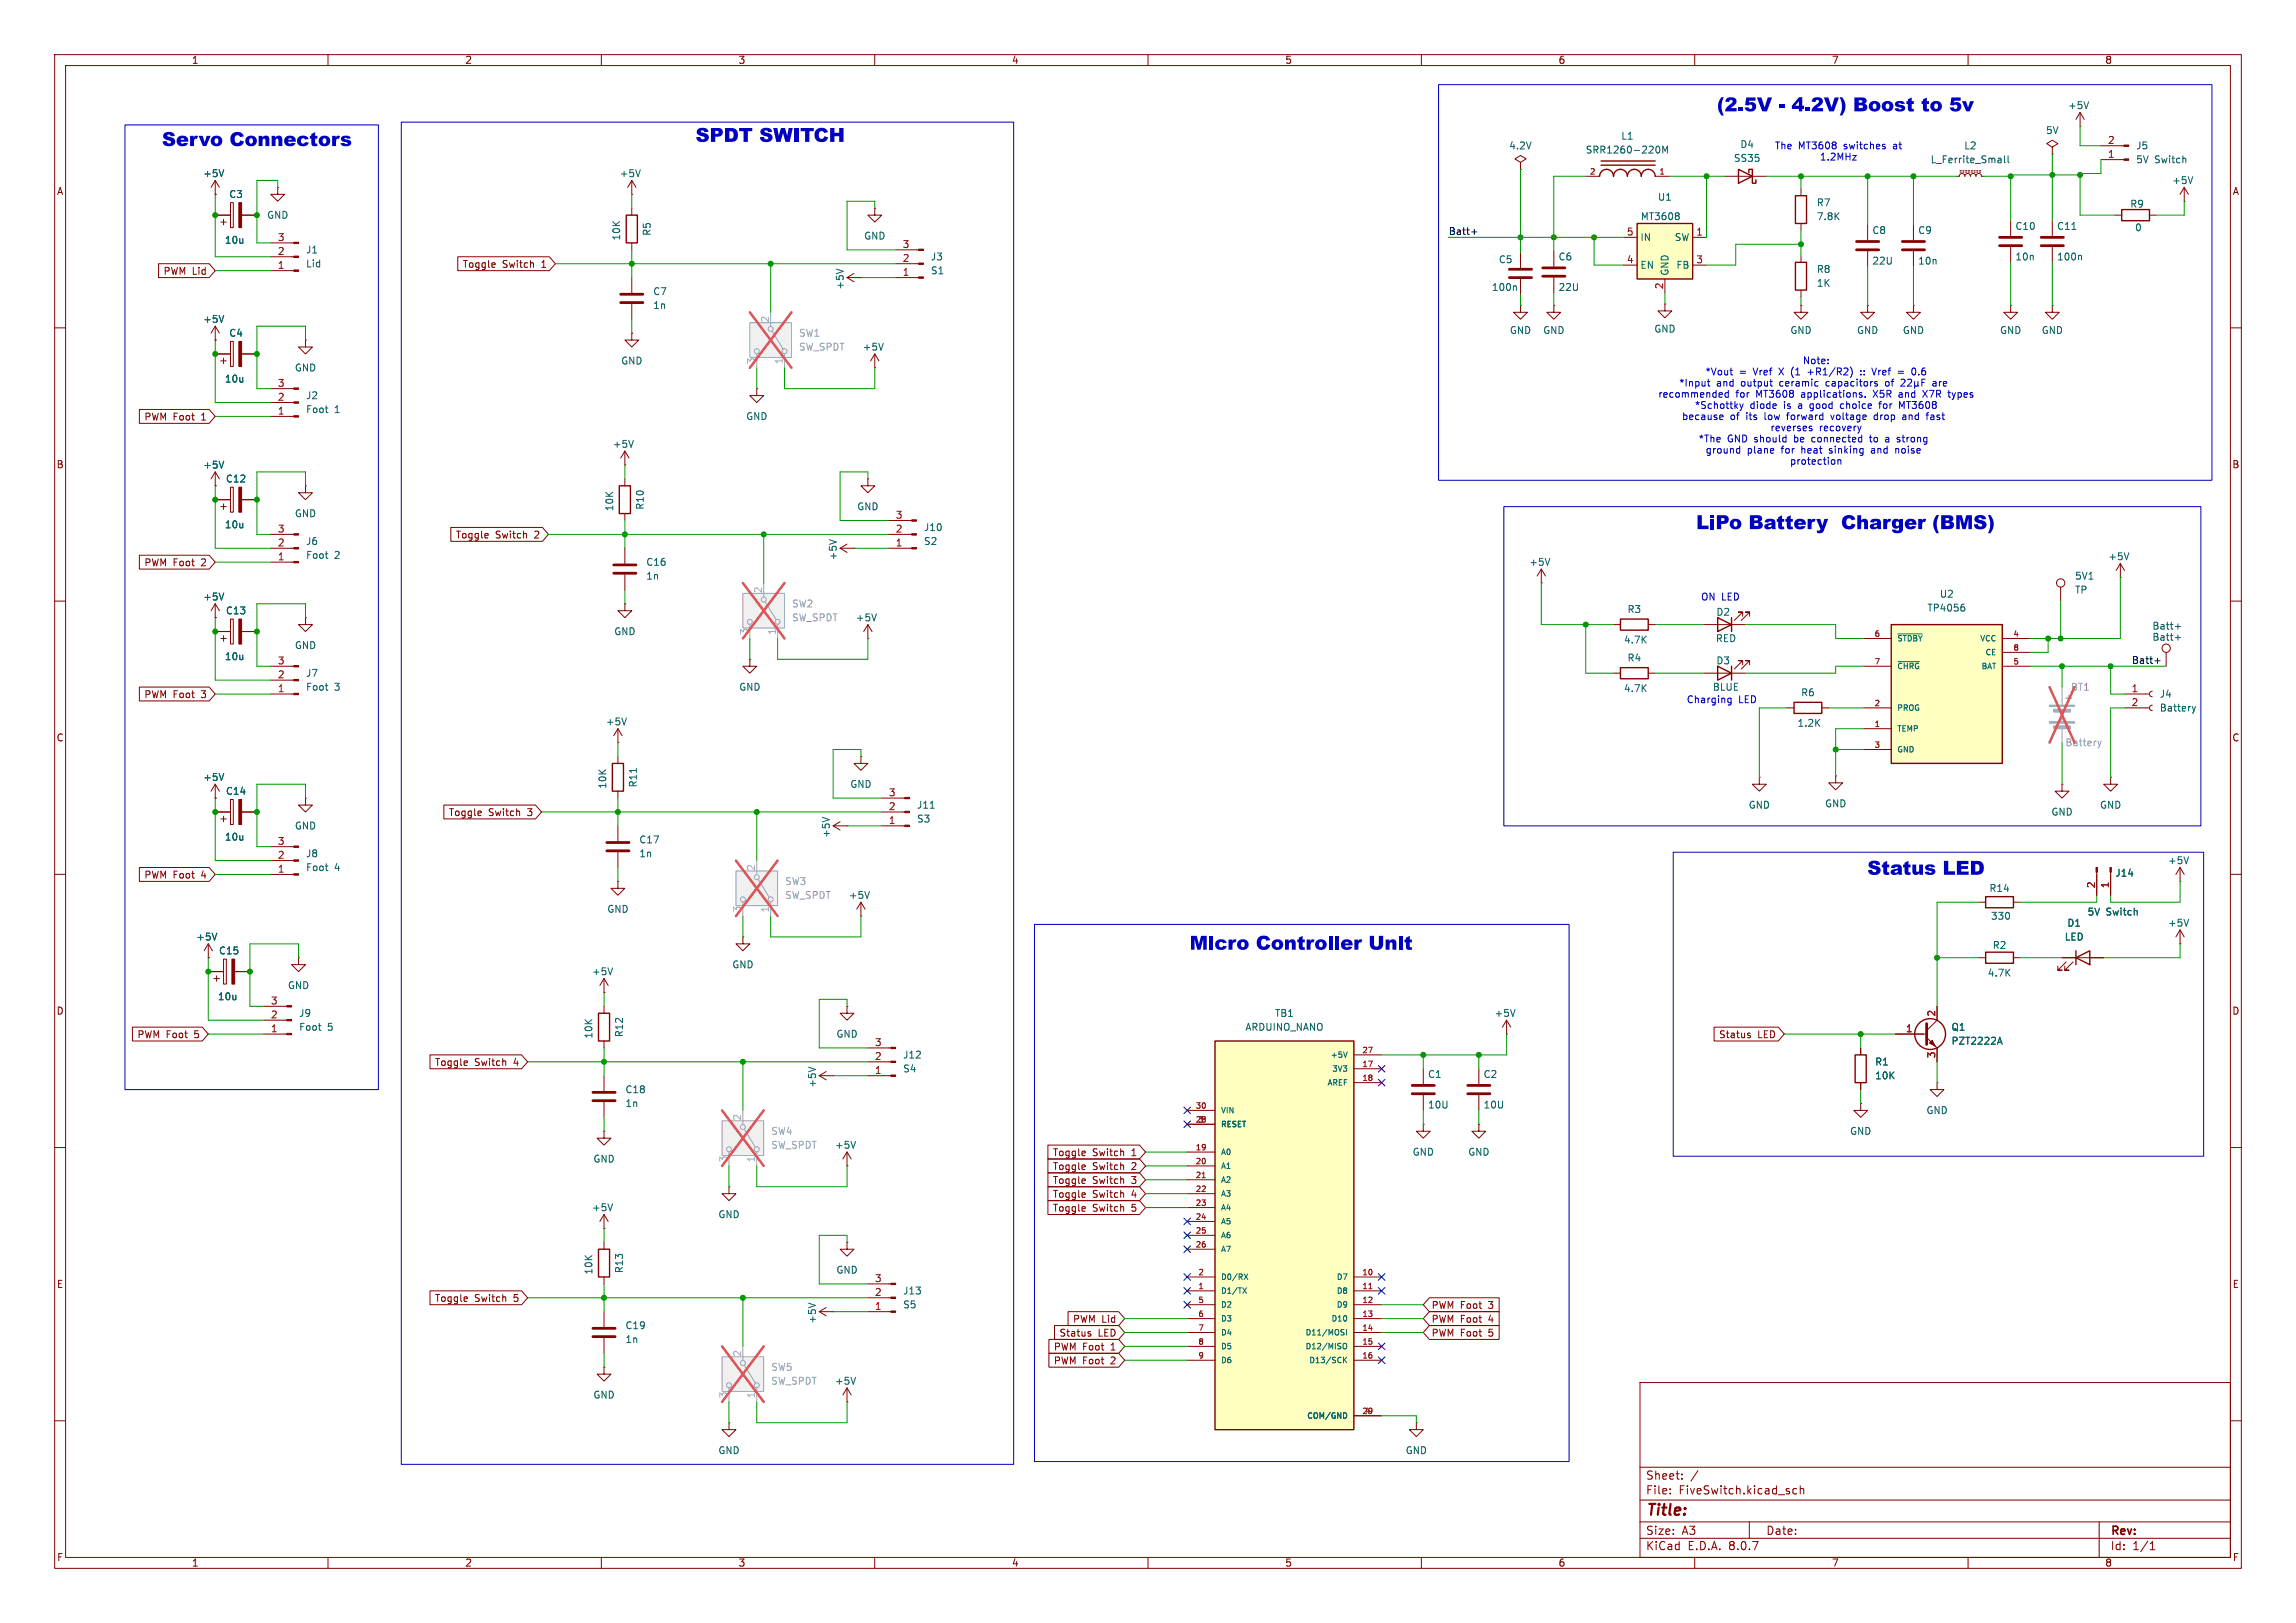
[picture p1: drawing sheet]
<svg xmlns="http://www.w3.org/2000/svg" width="420mm" height="297mm" viewBox="0 0 420 297" stroke-linecap="round" stroke-linejoin="round" font-family="sans-serif">
<defs><g id="words">
<g font-size="3.5" fill="#0000c2">
<text x="29.6" y="28.2">Servo</text>
<text x="42" y="28.2">Connectors</text>
<text x="217.6" y="175.3">Micro</text>
</g>
<text font-size="2.8" fill="#840000" x="301" y="277.9">Title:</text>
<g font-size="2.1" fill="#840000">
<text x="301" y="273.7">File:</text>
<text x="301" y="271">Sheet:</text>
<text x="307.1" y="273.7">FiveSwitch.kicad_sch</text>
<text x="301" y="281.1">Size:</text>
<text x="307.6" y="281.1">A3</text>
<text x="323" y="281.1">Date:</text>
<text x="386" y="281.3">Rev:</text>
<text x="301" y="283.9">KiCad</text>
<text x="308.7" y="283.9">E.D.A.</text>
<text x="316.3" y="283.9">8.0.7</text>
<text x="386" y="283.9">Id:</text>
<text x="390.1" y="283.9">1/1</text>
</g>
<g font-size="1.8" fill="#840000">
<text x="35" y="11.9">1</text>
<text x="85" y="11.9">2</text>
<text x="135" y="11.9">3</text>
<text x="185" y="11.9">4</text>
<text x="235" y="11.9">5</text>
<text x="285" y="11.9">6</text>
<text x="335" y="11.9">7</text>
<text x="385" y="11.9">8</text>
<text x="10.3" y="35.9">A</text>
<text x="408.3" y="35.9">A</text>
<text x="29.8" y="50.5">PWM Lid</text>
<text x="84.5" y="49.2">Toggle</text>
<text x="91.9" y="49.2">Switch</text>
<text x="99.2" y="49.2">1</text>
<text x="26.3" y="77.2">PWM Foot</text>
<text x="36.9" y="77.2">1</text>
<text x="10.3" y="85.9">B</text>
<text x="408.2" y="85.9">B</text>
<text x="83.3" y="98.7">Toggle</text>
<text x="90.6" y="98.7">Switch</text>
<text x="97.9" y="98.7">2</text>
<text x="26.3" y="103.8">PWM Foot</text>
<text x="36.9" y="103.8">2</text>
<text x="26.3" y="128">PWM Foot</text>
<text x="36.9" y="128">3</text>
<text x="10.3" y="135.9">C</text>
<text x="408.2" y="135.9">C</text>
<text x="82" y="149.5">Toggle</text>
<text x="89.3" y="149.5">Switch</text>
<text x="96.6" y="149.5">3</text>
<text x="26.3" y="161">PWM Foot</text>
<text x="36.9" y="161">4</text>
<text x="10.3" y="185.9">D</text>
<text x="408.2" y="185.9">D</text>
<text x="25" y="190.2">PWM Foot</text>
<text x="35.7" y="190.2">5</text>
<text x="314.4" y="190.2">Status</text>
<text x="321.5" y="190.2">LED</text>
<text x="79.5" y="195.3">Toggle</text>
<text x="86.8" y="195.3">Switch</text>
<text x="94.1" y="195.3">4</text>
<text x="192.5" y="214.3">Toggle</text>
<text x="192.5" y="211.8">Toggle</text>
<text x="199.8" y="214.3">Switch</text>
<text x="199.8" y="211.8">Switch</text>
<text x="207.1" y="214.3">2</text>
<text x="207.1" y="211.8">1</text>
<text x="192.5" y="216.9">Toggle</text>
<text x="192.5" y="219.4">Toggle</text>
<text x="192.5" y="221.9">Toggle</text>
<text x="199.8" y="216.9">Switch</text>
<text x="199.8" y="219.4">Switch</text>
<text x="199.8" y="221.9">Switch</text>
<text x="207.1" y="216.9">3</text>
<text x="207.1" y="219.4">4</text>
<text x="207.1" y="221.9">5</text>
<text x="10.3" y="235.9">E</text>
<text x="79.5" y="238.4">Toggle</text>
<text x="86.8" y="238.4">Switch</text>
<text x="94.1" y="238.4">5</text>
<text x="261.8" y="239.7">PWM Foot</text>
<text x="272.4" y="239.7">3</text>
<text x="408.3" y="235.9">E</text>
<text x="193.7" y="244.8">Status</text>
<text x="196.2" y="242.3">PWM Lid</text>
<text x="200.9" y="244.8">LED</text>
<text x="261.8" y="244.8">PWM Foot</text>
<text x="261.8" y="242.3">PWM Foot</text>
<text x="272.4" y="244.8">5</text>
<text x="272.4" y="242.3">4</text>
<text x="192.7" y="247.3">PWM Foot</text>
<text x="192.7" y="249.9">PWM Foot</text>
<text x="203.3" y="247.3">1</text>
<text x="203.3" y="249.9">2</text>
<text x="10.3" y="285.9">F</text>
<text x="35" y="286.9">1</text>
<text x="85" y="286.9">2</text>
<text x="135" y="286.9">3</text>
<text x="185" y="286.9">4</text>
<text x="235" y="286.9">5</text>
<text x="285" y="286.9">6</text>
<text x="335" y="286.9">7</text>
<text x="385" y="286.9">8</text>
<text x="408.3" y="285.9">F</text>
</g>
<g font-size="1.8" fill="#006464">
<text x="378.2" y="20.2">+5V</text>
<text x="276" y="27.5">4.2V</text>
<text x="290" y="28.3">SRR1260-220M</text>
<text x="296.5" y="25.8">L1</text>
<text x="317.1" y="29.8">SS35</text>
<text x="318.3" y="27.3">D4</text>
<text x="359.2" y="27.5">L2</text>
<text x="374.2" y="24.7">5V</text>
<text x="390.7" y="27.5">J5</text>
<text x="37.1" y="32.6">+5V</text>
<text x="113.3" y="32.6">+5V</text>
<text x="353.1" y="30.1">L_Ferrite_Small</text>
<text x="390.7" y="30.1">5V</text>
<text x="394.1" y="30.1">Switch</text>
<text x="397.3" y="33.9">+5V</text>
<text x="41.8" y="36.4">C3</text>
<text x="48.8" y="40.2">GND</text>
<text x="300.1" y="40.5">MT3608</text>
<text x="303.2" y="36.9">U1</text>
<text x="332.2" y="37.9">R7</text>
<text x="332.2" y="40.5">7.8K</text>
<text x="389.6" y="38.2">R9</text>
<text x="41" y="44.8">10u</text>
<text x="55.9" y="46.6">J1</text>
<text x="113.6" y="44.1" transform="rotate(-90 113.6 44.1)">10K</text>
<text x="119.2" y="43.3" transform="rotate(-90 119.2 43.3)">R5</text>
<text x="158" y="44">GND</text>
<text x="170.2" y="47.9">J3</text>
<text x="285" y="47.9">C6</text>
<text x="300" y="44.3">IN</text>
<text x="306.3" y="44.3">SW</text>
<text x="342.4" y="43">C8</text>
<text x="350.8" y="43">C9</text>
<text x="368.6" y="42.3">C10</text>
<text x="368.6" y="47.9">10n</text>
<text x="376.2" y="47.9">100n</text>
<text x="376.2" y="42.3">C11</text>
<text x="390.5" y="42.5">0</text>
<text x="55.9" y="49.1">Lid</text>
<text x="154.5" y="53.1" transform="rotate(-90 154.5 53.1)">+5V</text>
<text x="170.2" y="50.4">S1</text>
<text x="272.8" y="53.4">100n</text>
<text x="274.1" y="48.4">C5</text>
<text x="285" y="53.4">22U</text>
<text x="300" y="49.4">EN</text>
<text x="305.4" y="50.5" transform="rotate(-90 305.4 50.5)">GND</text>
<text x="306.6" y="49.4">FB</text>
<text x="332.2" y="50.1">R8</text>
<text x="332.2" y="52.7">1K</text>
<text x="342.4" y="48.6">22U</text>
<text x="350.8" y="48.6">10n</text>
<text x="37.1" y="59.3">+5V</text>
<text x="119.4" y="54.2">C7</text>
<text x="119.4" y="56.7">1n</text>
<text x="41.8" y="61.8">C4</text>
<text x="157.7" y="64.4">+5V</text>
<text x="276.1" y="61.3">GND</text>
<text x="282.2" y="61.3">GND</text>
<text x="302.5" y="61.1">GND</text>
<text x="327.4" y="61.3">GND</text>
<text x="339.6" y="61.3">GND</text>
<text x="348" y="61.3">GND</text>
<text x="365.8" y="61.3">GND</text>
<text x="373.4" y="61.3">GND</text>
<text x="41" y="70.2">10u</text>
<text x="53.8" y="68.2">GND</text>
<text x="113.5" y="66.9">GND</text>
<text x="55.9" y="73.3">J2</text>
<text x="55.9" y="75.8">Foot</text>
<text x="61.2" y="75.8">1</text>
<text x="136.4" y="77.1">GND</text>
<text x="112" y="82.1">+5V</text>
<text x="37.1" y="86">+5V</text>
<text x="41.2" y="88.5">C12</text>
<text x="53.8" y="94.8">GND</text>
<text x="112.4" y="93.6" transform="rotate(-90 112.4 93.6)">10K</text>
<text x="118" y="93.4" transform="rotate(-90 118 93.4)">R10</text>
<text x="156.7" y="93.6">GND</text>
<text x="41" y="96.9">10u</text>
<text x="55.9" y="99.9">J6</text>
<text x="168.9" y="97.4">J10</text>
<text x="168.9" y="99.9">S2</text>
<text x="55.9" y="102.5">Foot</text>
<text x="61.2" y="102.5">2</text>
<text x="118.1" y="106.3">1n</text>
<text x="118.1" y="103.7">C16</text>
<text x="153.3" y="102.6" transform="rotate(-90 153.3 102.6)">+5V</text>
<text x="279.6" y="103.7">+5V</text>
<text x="379.5" y="106.3">5V1</text>
<text x="385.6" y="102.7">+5V</text>
<text x="37.1" y="110.1">+5V</text>
<text x="41.2" y="112.6">C13</text>
<text x="156.5" y="113.9">+5V</text>
<text x="297.6" y="112.4">R3</text>
<text x="313.9" y="112.9">D2</text>
<text x="352.5" y="112.1">TP4056</text>
<text x="354.7" y="109.6">U2</text>
<text x="379.5" y="108.8">TP</text>
<text x="53.8" y="119">GND</text>
<text x="112.3" y="116.4">GND</text>
<text x="297" y="118">4.7K</text>
<text x="313.8" y="117.7">RED</text>
<text x="393.6" y="117.4">Batt+</text>
<text x="393.6" y="115.4">Batt+</text>
<text x="41" y="121">10u</text>
<text x="55.9" y="124.1">J7</text>
<text x="297.6" y="121.3">R4</text>
<text x="313.9" y="121.8">D3</text>
<text x="55.9" y="126.6">Foot</text>
<text x="61.2" y="126.6">3</text>
<text x="135.1" y="126.6">GND</text>
<text x="297" y="126.8">4.7K</text>
<text x="313.2" y="126.6">BLUE</text>
<text x="329.4" y="127.6">R6</text>
<text x="395" y="127.9">J4</text>
<text x="395" y="130.4">Battery</text>
<text x="110.7" y="132.9">+5V</text>
<text x="328.7" y="133.2">1.2K</text>
<text x="37.1" y="143.1">+5V</text>
<text x="41.2" y="145.6">C14</text>
<text x="111.1" y="144.4" transform="rotate(-90 111.1 144.4)">10K</text>
<text x="116.7" y="144.2" transform="rotate(-90 116.7 144.2)">R11</text>
<text x="155.4" y="144.4">GND</text>
<text x="167.6" y="148.2">J11</text>
<text x="319.8" y="148.2">GND</text>
<text x="333.8" y="147.9">GND</text>
<text x="375.2" y="149.5">GND</text>
<text x="384" y="148.2">GND</text>
<text x="41" y="154">10u</text>
<text x="53.8" y="152">GND</text>
<text x="116.8" y="154.5">C17</text>
<text x="152" y="153.4" transform="rotate(-90 152 153.4)">+5V</text>
<text x="167.6" y="150.7">S3</text>
<text x="55.9" y="157.1">J8</text>
<text x="55.9" y="159.6">Foot</text>
<text x="61.2" y="159.6">4</text>
<text x="116.8" y="157.1">1n</text>
<text x="386.9" y="160.6">J14</text>
<text x="396.5" y="158.3">+5V</text>
<text x="111" y="167.2">GND</text>
<text x="155.2" y="164.7">+5V</text>
<text x="363.8" y="163.4">R14</text>
<text x="381.8" y="167.7">5V</text>
<text x="385.2" y="167.7">Switch</text>
<text x="35.8" y="172.3">+5V</text>
<text x="364.1" y="168.5">330</text>
<text x="364.4" y="173.8">R2</text>
<text x="377.6" y="172.3">LED</text>
<text x="378.1" y="169.8">D1</text>
<text x="396.5" y="169.8">+5V</text>
<text x="40" y="174.9">C15</text>
<text x="108.2" y="178.7">+5V</text>
<text x="133.9" y="177.4">GND</text>
<text x="363.5" y="178.9">4.7K</text>
<text x="39.8" y="183.2">10u</text>
<text x="52.6" y="181.2">GND</text>
<text x="54.6" y="186.3">J9</text>
<text x="54.6" y="188.8">Foot</text>
<text x="59.9" y="188.8">5</text>
<text x="108.6" y="190.2" transform="rotate(-90 108.6 190.2)">10K</text>
<text x="114.1" y="189.9" transform="rotate(-90 114.1 189.9)">R12</text>
<text x="152.9" y="190.1">GND</text>
<text x="227.7" y="188.8">ARDUINO_NANO</text>
<text x="233.1" y="186.3">TB1</text>
<text x="273.3" y="186.3">+5V</text>
<text x="356.9" y="191.4">PZT2222A</text>
<text x="356.9" y="188.8">Q1</text>
<text x="165.1" y="193.9">J12</text>
<text x="165.1" y="196.4">S4</text>
<text x="261.1" y="197.5">C1</text>
<text x="271.3" y="197.5">C2</text>
<text x="342.9" y="195.2">R1</text>
<text x="342.9" y="197.7">10K</text>
<text x="114.3" y="202.8">1n</text>
<text x="114.3" y="200.3">C18</text>
<text x="149.5" y="199.1" transform="rotate(-90 149.5 199.1)">+5V</text>
<text x="261.1" y="203">10U</text>
<text x="271.3" y="203">10U</text>
<text x="338.3" y="207.9">GND</text>
<text x="352.3" y="204.1">GND</text>
<text x="108.5" y="213">GND</text>
<text x="152.6" y="210.4">+5V</text>
<text x="258.3" y="211.7">GND</text>
<text x="268.5" y="211.7">GND</text>
<text x="108.2" y="221.8">+5V</text>
<text x="131.3" y="223.1">GND</text>
<text x="108.6" y="233.3" transform="rotate(-90 108.6 233.3)">10K</text>
<text x="114.1" y="233.1" transform="rotate(-90 114.1 233.1)">R13</text>
<text x="152.9" y="233.3">GND</text>
<text x="165.1" y="237.1">J13</text>
<text x="165.1" y="239.6">S5</text>
<text x="114.3" y="246">1n</text>
<text x="114.3" y="243.4">C19</text>
<text x="149.5" y="242.3" transform="rotate(-90 149.5 242.3)">+5V</text>
<text x="108.5" y="256.1">GND</text>
<text x="152.6" y="253.6">+5V</text>
<text x="131.3" y="266.3">GND</text>
<text x="257" y="266.3">GND</text>
</g>
<g font-size="1.8" fill="#0000c2">
<text x="324.6" y="27.5">The</text>
<text x="329" y="27.5">MT3608</text>
<text x="332.8" y="29.6">1.2MHz</text>
<text x="337.4" y="27.5">switches</text>
<text x="346.6" y="27.5">at</text>
<text x="307.1" y="70.9">*Input</text>
<text x="311.9" y="68.9">*Vout</text>
<text x="314" y="70.9">and</text>
<text x="318.1" y="68.9">=</text>
<text x="318.6" y="70.9">output</text>
<text x="320.9" y="68.9">Vref</text>
<text x="325.7" y="68.9">X (1</text>
<text x="325.8" y="70.9">ceramic</text>
<text x="329.7" y="66.9">Note:</text>
<text x="331.3" y="68.9">+R1/R2)</text>
<text x="334.5" y="70.9">capacitors</text>
<text x="343.6" y="68.9">Vref</text>
<text x="345.6" y="70.9">of</text>
<text x="348.5" y="68.9">=</text>
<text x="351.2" y="68.9">0.6</text>
<text x="354.6" y="70.9">are</text>
<text x="303.2" y="73">recommended</text>
<text x="307.6" y="77.1">because</text>
<text x="309.9" y="75">*Schottky</text>
<text x="316.5" y="77.1">of</text>
<text x="317.5" y="73">for</text>
<text x="319.5" y="77.1">its</text>
<text x="320.1" y="75">diode</text>
<text x="321.3" y="73">MT3608</text>
<text x="323.1" y="77.1">low</text>
<text x="326.4" y="75">is</text>
<text x="327.4" y="77.1">forward</text>
<text x="329.2" y="75">a</text>
<text x="329.8" y="73">applications.</text>
<text x="331.6" y="75">good</text>
<text x="335.6" y="77.1">voltage</text>
<text x="337.3" y="75">choice</text>
<text x="343.2" y="73">X5R</text>
<text x="343.7" y="77.1">drop</text>
<text x="344.7" y="75">for</text>
<text x="348" y="73">and</text>
<text x="348.5" y="75">MT3608</text>
<text x="349.1" y="77.1">and</text>
<text x="352.6" y="73">X7R</text>
<text x="353.7" y="77.1">fast</text>
<text x="357.5" y="73">types</text>
<text x="310.6" y="81.2">*The</text>
<text x="311.9" y="83.2">ground</text>
<text x="316" y="81.2">GND should</text>
<text x="319.6" y="83.2">plane</text>
<text x="323.8" y="79.1">reverses</text>
<text x="326" y="83.2">for</text>
<text x="328.5" y="81.2">be</text>
<text x="329.8" y="83.2">heat</text>
<text x="331.9" y="81.2">connected</text>
<text x="332.8" y="79.1">recovery</text>
<text x="335.1" y="83.2">sinking</text>
<text x="342.7" y="81.2">to</text>
<text x="343" y="83.2">and</text>
<text x="345.8" y="81.2">a</text>
<text x="347.6" y="83.2">noise</text>
<text x="348.1" y="81.2">strong</text>
<text x="327.3" y="85.3">protection</text>
<text x="311.1" y="110.1">ON LED</text>
<text x="308.4" y="128.9">Charging</text>
<text x="318" y="128.9">LED</text>
</g>
<g font-size="1.8" fill="#a90000">
<text x="385.5" y="29">1</text>
<text x="385.5" y="26.4">2</text>
<text x="50.7" y="46.7">2</text>
<text x="50.7" y="44.2">3</text>
<text x="165" y="45.5">3</text>
<text x="297.5" y="43.2">5</text>
<text x="310.2" y="43.2">1</text>
<text x="50.7" y="49.3">1</text>
<text x="165" y="50.5">1</text>
<text x="165" y="48">2</text>
<text x="297.5" y="48.3">4</text>
<text x="304.3" y="53" transform="rotate(-90 304.3 53)">2</text>
<text x="310.2" y="48.3">3</text>
<text x="50.7" y="70.9">3</text>
<text x="50.7" y="75.9">1</text>
<text x="50.7" y="73.4">2</text>
<text x="163.8" y="95">3</text>
<text x="50.7" y="100.1">2</text>
<text x="50.7" y="97.5">3</text>
<text x="163.8" y="100.1">1</text>
<text x="163.8" y="97.5">2</text>
<text x="50.7" y="102.6">1</text>
<text x="50.7" y="124.2">2</text>
<text x="50.7" y="121.7">3</text>
<text x="50.7" y="126.7">1</text>
<text x="389.8" y="126.7">1</text>
<text x="389.8" y="129.3">2</text>
<text x="162.5" y="148.3">2</text>
<text x="162.5" y="145.8">3</text>
<text x="50.7" y="154.7">3</text>
<text x="162.5" y="150.9">1</text>
<text x="50.7" y="159.8">1</text>
<text x="50.7" y="157.2">2</text>
<text x="383.3" y="162.6" transform="rotate(-90 383.3 162.6)">2</text>
<text x="385.8" y="162.6" transform="rotate(-90 385.8 162.6)">1</text>
<text x="49.5" y="183.9">3</text>
<text x="49.5" y="189">1</text>
<text x="49.5" y="186.4">2</text>
<text x="159.9" y="191.5">3</text>
<text x="348.5" y="189">1</text>
<text x="354.1" y="186.1" transform="rotate(-90 354.1 186.1)">2</text>
<text x="159.9" y="196.6">1</text>
<text x="159.9" y="194.1">2</text>
<text x="354.1" y="193.7" transform="rotate(-90 354.1 193.7)">3</text>
<text x="159.9" y="239.8">1</text>
<text x="159.9" y="237.2">2</text>
<text x="159.9" y="234.7">3</text>
</g>
<g font-size="1.8" fill="#0f0f0f">
<text x="264.9" y="43.1">Batt+</text>
<text x="389.9" y="121.6">Batt+</text>
</g>
<g font-size="1.8" fill="#aaa">
<text x="140.7" y="59.1" transform="rotate(-90 140.7 59.1)">2</text>
<text x="138.2" y="66.7" transform="rotate(-90 138.2 66.7)">3</text>
<text x="143.3" y="66.7" transform="rotate(-90 143.3 66.7)">1</text>
<text x="139.4" y="108.7" transform="rotate(-90 139.4 108.7)">2</text>
<text x="136.9" y="116.3" transform="rotate(-90 136.9 116.3)">3</text>
<text x="142" y="116.3" transform="rotate(-90 142 116.3)">1</text>
<text x="138.2" y="159.5" transform="rotate(-90 138.2 159.5)">2</text>
<text x="135.6" y="167.1" transform="rotate(-90 135.6 167.1)">3</text>
<text x="140.7" y="167.1" transform="rotate(-90 140.7 167.1)">1</text>
<text x="135.6" y="205.2" transform="rotate(-90 135.6 205.2)">2</text>
<text x="133.1" y="212.8" transform="rotate(-90 133.1 212.8)">3</text>
<text x="138.2" y="212.8" transform="rotate(-90 138.2 212.8)">1</text>
<text x="135.6" y="248.4" transform="rotate(-90 135.6 248.4)">2</text>
<text x="133.1" y="256" transform="rotate(-90 133.1 256)">3</text>
<text x="138.2" y="256" transform="rotate(-90 138.2 256)">1</text>
</g>
<g font-size="1.8" fill="#989898">
<text x="146.1" y="61.8">SW1</text>
<text x="146.1" y="64.4">SW_SPDT</text>
<text x="144.8" y="111.4">SW2</text>
<text x="144.8" y="113.9">SW_SPDT</text>
<text x="378.7" y="126.6">BT1</text>
<text x="377.7" y="136.8">Battery</text>
<text x="143.5" y="162.2">SW3</text>
<text x="143.5" y="164.7">SW_SPDT</text>
<text x="141" y="207.9">SW4</text>
<text x="141" y="210.4">SW_SPDT</text>
<text x="141" y="251.1">SW5</text>
<text x="141" y="253.6">SW_SPDT</text>
</g>
<g font-size="1.4" fill="#a90000">
<text x="290.7" y="32">2</text>
<text x="303.4" y="32">1</text>
<text x="342.8" y="116.6">6</text>
<text x="368.2" y="116.6">4</text>
<text x="368.2" y="119.1">8</text>
<text x="342.8" y="121.7">7</text>
<text x="368.2" y="121.7">5</text>
<text x="342.8" y="129.3">2</text>
<text x="342.8" y="133.1">1</text>
<text x="342.8" y="136.9">3</text>
<text x="249.1" y="195.3">17</text>
<text x="249.1" y="197.9">18</text>
<text x="249.1" y="192.8">27</text>
<text x="218.6" y="202.9">30</text>
<text x="218.6" y="205.5">28</text>
<text x="219.1" y="205.5">3</text>
<text x="218.6" y="210.6">19</text>
<text x="218.6" y="213.1">20</text>
<text x="218.6" y="215.6">21</text>
<text x="218.6" y="218.2">22</text>
<text x="218.6" y="220.7">23</text>
<text x="218.6" y="223.3">24</text>
<text x="218.6" y="225.8">25</text>
<text x="218.6" y="228.3">26</text>
<text x="219.1" y="233.4">2</text>
<text x="249.1" y="233.4">10</text>
<text x="219.1" y="236">1</text>
<text x="219.1" y="238.5">5</text>
<text x="249.1" y="236">11</text>
<text x="249.1" y="238.5">12</text>
<text x="219.1" y="241">6</text>
<text x="219.1" y="243.6">7</text>
<text x="249.1" y="241">13</text>
<text x="249.1" y="243.6">14</text>
<text x="219.1" y="246.1">8</text>
<text x="219.1" y="248.7">9</text>
<text x="249.1" y="246.1">15</text>
<text x="249.1" y="248.7">16</text>
<text x="249.1" y="258.8">29</text>
<text x="249.6" y="258.8">4</text>
</g>
<g font-size="1.4" fill="#006464">
<text x="347" y="117.6">~{STDBY}</text>
<text x="362.1" y="117.6">VCC</text>
<text x="347" y="122.7">~{CHRG}</text>
<text x="362.3" y="122.7">BAT</text>
<text x="363.1" y="120.1">CE</text>
<text x="347" y="130.3">PROG</text>
<text x="347" y="134.1">TEMP</text>
<text x="347" y="137.9">GND</text>
<text x="243.3" y="193.8">+5V</text>
<text x="243.6" y="196.3">3V3</text>
<text x="223.3" y="203.9">VIN</text>
<text x="242.7" y="198.9">AREF</text>
<text x="223.3" y="206.5">RESET</text>
<text x="223.3" y="211.6">A0</text>
<text x="223.3" y="214.1">A1</text>
<text x="223.3" y="216.6">A2</text>
<text x="223.3" y="219.2">A3</text>
<text x="223.3" y="221.7">A4</text>
<text x="223.3" y="224.3">A5</text>
<text x="223.3" y="226.8">A6</text>
<text x="223.3" y="229.3">A7</text>
<text x="223.3" y="237">D1/TX</text>
<text x="223.3" y="234.4">D0/RX</text>
<text x="223.3" y="239.5">D2</text>
<text x="244.4" y="234.4">D7</text>
<text x="244.4" y="237">D8</text>
<text x="244.4" y="239.5">D9</text>
<text x="223.3" y="242">D3</text>
<text x="223.3" y="244.6">D4</text>
<text x="238.7" y="244.6">D11/MOSI</text>
<text x="243.4" y="242">D10</text>
<text x="223.3" y="247.1">D5</text>
<text x="223.3" y="249.7">D6</text>
<text x="238.7" y="247.1">D12/MISO</text>
<text x="239.4" y="249.7">D13/SCK</text>
<text x="239" y="259.8">COM/GND</text>
</g>
</g></defs>
<g fill="none" stroke="#840000" stroke-width=".18">
<path d="M10 10h400v277h-400zM12 12h396v273h-396zM60 10v2M110 10v2M160 10v2M210 10v2M260 10v2M310 10v2M360 10v2M290.1 32.3h2.5M302.8 32.3h2.5M315.5 32.3h7.6"/>
<path d="M399.5 36.8h.1M399.5 34.3l-.7 1.3M399.5 34.3v2.5M399.5 34.3l.8 1.3M10 60h2M408 60h2M10 110h2M408 110h2M10 160h2M321.8 142.2v1.3h1.3l-1.3 1.3-1.3-1.3h1.3M321.8 142.2h.1M335.8 142v1.3h1.3l-1.3 1.2-1.3-1.2h1.3"/>
<path d="M335.8 142h.1M383.5 159.6v4.2M386.1 159.6v4.2M398.8 158.8l-.8 1.2M398.8 158.8v2.5M398.8 158.8l.7 1.2M408 160h2M361.9 175.3h1.3M361.9 165.1h1.3M368.3 175.3h1.3M368.3 165.1h1.3M377.2 175.3h7.6"/>
<path d="M378 176l-1.6 1.5h.8h-.8v-.7M379.2 176l-1.5 1.5h.8h-.8v-.7M398.8 161.3h.1M398.8 172.7h.1M398.8 170.2v2.5M398.8 170.2l-.8 1.3M398.8 170.2l.7 1.3M149.9 196.9l1.2 .7M149.9 196.9h2.5M151.1 196.1l-1.2 .8M152.4 196.9h.1M158.7 196.9h4.3"/>
<path d="M158.7 191.8h4.3M158.7 194.3h4.3M10 210h2M110.5 207v1.3h1.3l-1.3 1.3-1.3-1.3h1.3M110.5 207h.1M133.3 217.2v1.2h1.3l-1.3 1.3-1.2-1.3h1.2M133.3 217.2h.1M408 210h2M154.9 227.3v1.3h1.3l-1.3 1.3-1.2-1.3h1.2M154.9 227.3h.1M110.5 250.2v1.3h1.3l-1.3 1.2-1.3-1.2h1.3M110.5 250.2h.1"/>
<path d="M110.5 240v2.8M110.5 244.9v2.7M154.9 256.5h.1M154.9 254l-.7 1.3M154.9 254v2.5M154.9 254l.8 1.3M300 253h108v32h-108zM10 260h2M300 278.5h108M300 274.5h108M300 268.5h108M305.5 273.2v.2"/>
<path d="M305.5 272.5v.1M307.7 270.5v.2M307.7 269.8v.1M310.6 269.1l-1.3 1.9M320 278.5v3M328.7 272.5l-.5-.1-.3 .3v.4l.2 .2h.6M329.3 272.5l.2-.1 .4 .1v.9M329.3 271.9v1.5M384 278.5v6.5M408 260h2M60 285v2M110 285v2"/>
<path d="M160 285v2M210 285v2M260 285v2M300 281.5h108M310 285v2M360 285v2M393.3 283.6h.9M393.3 282.5l.4-.4v1.5"/>
</g>
<path d="M303.1 26.8l.1-.1a.68 .68 0 0 1 .4 .7 .68 .68 0 0 1-.4 .6h-.1M304.2 28v-1.3l.4 .9 .4-.9v1.3M401.1 32.3l-.4 1.3M400.3 156.8l-.4 1.3M400.3 168.2l-.4 1.3M147.9 195.3l1.3 .4M156.5 252l-.4 1.3" fill="none" stroke="#006464" stroke-width=".18"/>
<g fill="#840000" stroke="#840000" stroke-width=".18">
<path d="M163 191.6h.8v.3h-.8z"/>
<path d="M163 194.2h.8v.2h-.8z"/>
<path d="M163 196.7h.8v.3h-.8z"/>
<path d="M383.4 158.8h.3v.8h-.3z"/>
<path d="M386 158.8h.2v.8h-.2z"/>
</g>
<path d="M108.5 244.6h4M108.5 243.1h4" fill="none" stroke="#840000" stroke-width=".51"/>
<path d="M292.6 32.3a1.27 1.27 0 0 1 1.3-1.3 1.27 1.27 0 0 1 1.2 1.3 1.27 1.27 0 0 1 1.3-1.3 1.27 1.27 0 0 1 1.3 1.3 1.27 1.27 0 0 1 1.3-1.3 1.27 1.27 0 0 1 1.2 1.3 1.27 1.27 0 0 1 1.3-1.3 1.27 1.27 0 0 1 1.3 1.3M292.9 30.2h9.9M292.9 29.5h9.9M318 31l2.5 1.3-2.5 1.2zM319.9 31.6v-.6h.6v2.5h.7v-.6M363.2 174.2h5.1v2.1h-5.1zM363.2 164.1h5.1v2h-5.1zM379.7 175.3l2.6-1.3v2.5zM379.7 174v2.5" fill="none" stroke="#840000" stroke-width=".25"/>
<path d="M132.1 248.3h7.6v6.3h-7.6z" fill="#f0f0f0"/>
<g fill="none" stroke="#a1a1a1" stroke-width=".18">
<path d="M132.1 248.3h7.6v6.3h-7.6zM133.3 254v2.5M135.9 246.4v2.5M136.1 249.8l2.1 3.3M138.4 254v2.5"/>
<circle cx="133.3" cy="253.5" r=".46"/>
<circle cx="135.9" cy="249.4" r=".46"/>
<circle cx="138.4" cy="253.5" r=".46"/>
</g>
<path d="M132.1 246.4l7.6 10.1M139.7 246.4l-7.6 10.1" fill="none" stroke="#e65255" stroke-width=".46"/>
<g fill="none" stroke="#840000" stroke-width=".18">
<path d="M278.1 29.7l1-.6-1-.7-1 .7 1 .6v1.3M278.1 31h.1M375.4 26.9l1-.6-1-.6-1 .6 1 .6v1.3M375.4 28.2h.1M380.5 23.1h.1M380.5 20.6l-.8 1.2M380.5 20.6v2.5M380.5 20.6l.8 1.2M384.3 26.7h4.2M384.3 29.2h4.2M367.8 55.9v1.3h1.3l-1.3 1.2-1.3-1.2h1.3M367.8 55.9h.1"/>
<path d="M375.4 55.9v1.3h1.3l-1.3 1.2-1.3-1.2h1.3M375.4 55.9h.1M377.2 143.5v1.3h1.3l-1.3 1.3-1.3-1.3h1.3M377.2 143.5h.1M386.1 142.2v1.3h1.2l-1.2 1.3-1.3-1.3h1.3M386.1 142.2h.1M110.5 184.2v1.2M110.5 190.5v1.3M110.5 196.9v2.7M340.4 191.8v1.2M340.4 198.1v1.3M110.5 201.7v2.8"/>
<path d="M154.9 213.4h.1M154.9 210.8l-.7 1.3M154.9 210.8v2.6M154.9 210.8l.8 1.3M151.1 239.3l-1.2 .7M149.9 240l1.2 .8M149.9 240h2.5M152.4 240h.1M133.3 260.3v1.3h1.3l-1.3 1.3-1.2-1.3h1.2M133.3 260.3h.1"/>
</g>
<path d="M382.1 18.6l-.5 1.3M156.5 208.9l-.4 1.2M147.9 238.5l1.3 .4" fill="none" stroke="#006464" stroke-width=".18"/>
<g fill="#840000" stroke="#840000" stroke-width=".18">
<path d="M388.5 26.5h.9v.3h-.9z"/>
<path d="M388.5 29.1h.9v.2h-.9z"/>
</g>
<path d="M109.5 185.4h2v5.1h-2zM339.3 193h2.1v5.1h-2.1z" fill="none" stroke="#840000" stroke-width=".25"/>
<path d="M108.5 199.9h4M108.5 201.4h4" fill="none" stroke="#840000" stroke-width=".51"/>
<path d="M132.1 205.1h7.6v6.4h-7.6z" fill="#f0f0f0"/>
<g fill="none" stroke="#a1a1a1" stroke-width=".18">
<path d="M132.1 205.1h7.6v6.4h-7.6zM133.3 210.8v2.6M135.9 203.2v2.5M136.1 206.6l2.1 3.3M138.4 210.8v2.6"/>
<circle cx="133.3" cy="210.3" r=".46"/>
<circle cx="135.9" cy="206.2" r=".46"/>
<circle cx="138.4" cy="210.3" r=".46"/>
</g>
<path d="M132.1 203.2l7.6 10.2M139.7 203.2l-7.6 10.2" fill="none" stroke="#e65255" stroke-width=".46"/>
<g fill="none" stroke="#840000" stroke-width=".18">
<path d="M357.9 32.3h.5l.1-.4 .4-.1 .4 .1 .1 .4 .2-.4 .3-.1 .4 .1 .1 .4 .2-.4 .3-.1 .4 .1 .1 .4 .2-.4 .3-.1 .4 .1 .2 .4h.5M358.5 31.5h.3M358.5 31.2h.3M359 31.5h.3M359 31.2h.3M359.5 31.5h.3M359.5 31.2h.3M360 31.5h.3M360 31.2h.3M360.6 31.5h.2M360.6 31.2h.2M361.1 31.5h.2"/>
<path d="M361.1 31.2h.2M361.6 31.5h.2M361.6 31.2h.2M362.1 31.5h.2M362.1 31.2h.2M386.8 39.4h1.3M393.2 39.4h1.3M55.9 146.1v1.2h1.2l-1.2 1.3-1.3-1.3h1.3M55.9 146.1h.1M110.5 179.1l-.8 1.2M110.5 179.1v2.5M110.5 179.1l.8 1.2"/>
<path d="M113 161.3v1.3h1.3l-1.3 1.2-1.2-1.2h1.2M113 161.3h.1M135.9 171.5v1.2h1.3l-1.3 1.3-1.3-1.3h1.3M135.9 171.5h.1M157.5 167.6h.1M157.5 165.1l-.8 1.3M157.5 165.1v2.5M157.5 165.1l.7 1.3M110.5 181.6h.1M154.9 184.2v1.2h1.3l-1.3 1.3-1.2-1.3h1.2M154.9 184.2h.1M260.3 195.6v2.8"/>
<path d="M270.5 195.6v2.8M275.6 189.2h.1M275.6 186.7l-.8 1.3M275.6 186.7v2.5M275.6 186.7l.8 1.3M346.7 189.2h5.7M352.4 189.9l1.9 1.9v2.5M353.6 191l.5 .5M354.3 198.1v1.3h1.3l-1.3 1.3-1.2-1.3h1.2M354.3 198.1h.1M354.3 184.2v2.5l-1.9 1.9M260.3 205.7v1.3h1.3l-1.3 1.3-1.2-1.3h1.2"/>
<path d="M260.3 205.7h.1M260.3 200.4v2.8M270.5 205.7v1.3h1.3l-1.3 1.3-1.3-1.3h1.3M270.5 205.7h.1M270.5 200.4v2.8M340.4 201.9v1.3h1.2l-1.2 1.3-1.3-1.3h1.3M340.4 201.9h.1M110.5 224.8h.1M110.5 222.2v2.6M110.5 227.3v1.3M110.5 233.7v1.2M110.5 222.2l-.8 1.3"/>
<path d="M110.5 222.2l.8 1.3M259.1 260.3v1.3h1.2l-1.2 1.3-1.3-1.3h1.3M259.1 260.3h.1"/>
</g>
<path d="M366 29l.1 .8M366.1 29.7l-.2 .1M366.1 29.2l-.2 .1M366.7 28.5v1.1l.1 .2M367.3 28.5v1.1l.2 .2M112.1 177.1l-.5 1.3M159 163.1l-.4 1.3M277.2 184.7l-.5 1.3M365.5 190.7h.6M365.8 189.8l.4 1.3M112.1 220.3l-.5 1.3" fill="none" stroke="#006464" stroke-width=".18"/>
<path d="M258.3 198.6h4.1M268.5 198.6h4M352.4 187.3v3.8M258.3 200.2h4.1M268.5 200.2h4" fill="none" stroke="#840000" stroke-width=".51"/>
<path d="M352.9 190.9l.5-.5 .5 1z" fill="#840000" stroke="#840000" stroke-width=".18"/>
<g fill="none" stroke="#840000" stroke-width=".25">
<path d="M388.1 38.4h5.1v2h-5.1zM109.5 228.6h2v5.1h-2z"/>
<circle cx="353.1" cy="189.2" r="2.82"/>
</g>
<path d="M222.2 190.5h25.4v71.1h-25.4z" fill="#ffffc2"/>
<path d="M113.3 88.9h2v5.1h-2zM112 139.7h2v5.1h-2zM222.2 190.5h25.4v71.1h-25.4z" fill="none" stroke="#840000" stroke-width=".25"/>
<g fill="none" stroke="#840000" stroke-width=".18">
<path d="M154.9 50.8l1.3 .8M154.9 50.8h2.6M156.2 50l-1.3 .8M157.5 50.8h.1M341.6 41.1v2.8M341.6 46v2.8M350 41.1v2.8M350 46v2.8M367.8 40.4v2.8M367.8 45.2v2.8M375.4 40.4v2.8M375.4 45.2v2.8"/>
<path d="M115.6 61v1.2h1.2l-1.2 1.3-1.3-1.3h1.3M115.6 61h.1M49.5 97.8h4.2M55.9 88.9v1.3h1.2l-1.2 1.2-1.3-1.2h1.3M55.9 88.9h.1M114.3 85.1h.1M114.3 82.6l-.8 1.2M114.3 82.6v2.5M114.3 87.6v1.3M114.3 94v1.3M114.3 82.6l.8 1.2M162.6 95.3h4.2"/>
<path d="M162.6 97.8h4.2M39.4 113h.1M39.4 110.5l-.8 1.3M39.4 110.5v2.5M39.4 110.5l.7 1.3M49.5 100.3h4.2M49.5 102.9h4.2M114.3 100.3v2.8M114.3 105.2v2.8M162.6 100.3h4.2M113 138.4v1.3M113 144.8v1.3"/>
<path d="M161.3 146.1h4.2M161.3 148.6h4.2M161.3 151.1h4.2M247.6 195.6h5.1M247.6 198.1h5.1M247.6 193h5.1M217.2 210.8h5M217.2 213.4h5M217.2 215.9h5M217.2 218.4h5M217.2 205.7h5M217.2 203.2h5"/>
<path d="M158.7 234.9h4.3M158.7 237.5h4.3M217.2 236.2h5M217.2 233.7h5M217.2 238.8h5M217.2 221h5M217.2 223.5h5M217.2 226.1h5M217.2 228.6h5M247.6 236.2h5.1M247.6 233.7h5.1M247.6 238.8h5.1"/>
<path d="M158.7 240h4.3M217.2 241.3h5M217.2 243.8h5M217.2 246.4h5M217.2 248.9h5M247.6 241.3h5.1M247.6 243.8h5.1M247.6 246.4h5.1M247.6 248.9h5.1M247.6 259.1h5.1"/>
</g>
<g fill="none" stroke="#006464" stroke-width=".18">
<path d="M153 49.2l1.2 .5M379 42h.7M380.6 46.7l.2 .2v.7M115.9 80.6l-.5 1.3M40.9 108.5l-.4 1.3M116.4 140.6v.8M170.2 147.9h.7M246.4 192.5l-.3 1M227.3 235.7l.7 1M227.6 233.1l.7 1M228 235.7l-.7 1M228.3 233.1l-.7 1"/>
<path d="M245.5 243.8l.3 .1 .1 .2-.2 .2h-.3M245.5 243.3h.4M245.7 246l.2-.2a.34 .34 0 0 1 .4 .4v.3a.34 .34 0 0 1-.2 .3 .34 .34 0 0 1-.4-.1M245.8 248.4v1M245.9 248.8l.4 .6M246.2 258.7l.1 .3-.1 .4M246.3 243.3v1M246.3 248.4l-.5 .5"/>
</g>
<path d="M219.9 215.5h.6M250.4 235.8h.6" fill="none" stroke="#a90000" stroke-width=".18"/>
<path d="M339.6 45.7h4.1M339.6 44.2h4.1M348 45.7h4M348 44.2h4M365.8 45h4M365.8 43.4h4M373.4 45h4M373.4 43.4h4M112.3 104.9h4M112.3 103.4h4" fill="none" stroke="#840000" stroke-width=".51"/>
<g fill="#840000" stroke="#840000" stroke-width=".18">
<path d="M163 234.8h.8v.3h-.8z"/>
<path d="M163 237.4h.8v.2h-.8z"/>
<path d="M163 239.9h.8v.3h-.8z"/>
<path d="M165.5 145.9h.9v.3h-.9z"/>
<path d="M165.5 148.5h.9v.2h-.9z"/>
<path d="M165.5 151h.9v.3h-.9z"/>
<path d="M166.8 95.1h.8v.3h-.8z"/>
<path d="M166.8 97.7h.8v.2h-.8z"/>
<path d="M166.8 100.2h.8v.3h-.8z"/>
<path d="M53.7 97.7h.9v.2h-.9z"/>
<path d="M53.7 100.2h.9v.3h-.9z"/>
<path d="M53.7 102.7h.9v.3h-.9z"/>
</g>
<path d="M135.9 108.6h7.6v6.3h-7.6z" fill="#f0f0f0"/>
<g fill="none" stroke="#a1a1a1" stroke-width=".18">
<path d="M135.9 108.6h7.6v6.3h-7.6zM137.2 114.3v2.5M139.7 106.7v2.5M140 110.1l2 3.3M142.2 114.3v2.5"/>
<circle cx="137.2" cy="113.8" r=".46"/>
<circle cx="139.7" cy="109.7" r=".46"/>
<circle cx="142.2" cy="113.8" r=".46"/>
</g>
<path d="M135.9 106.7l7.6 10.1M143.5 106.7l-7.6 10.1" fill="none" stroke="#e65255" stroke-width=".46"/>
<g fill="none" stroke="#840000" stroke-width=".18">
<path d="M115.6 35.6h.1M115.6 33v2.6M115.6 38.1v1.3M115.6 33l-.8 1.3M115.6 33l.7 1.3M39.4 59.7v2.5M39.4 59.7l-.8 1.3M39.4 59.7l.7 1.3M115.6 44.5v1.2M115.6 50.8v2.8M115.6 55.6v2.8M163.8 45.7h4.2"/>
<path d="M163.8 48.3h4.2M163.8 50.8h4.2M278.1 55.9v1.3h1.3l-1.3 1.2-1.2-1.2h1.2M278.1 55.9h.1M284.2 55.9v1.3h1.3l-1.3 1.2-1.2-1.2h1.2M284.2 55.9h.1M304.5 55.6v1.3h1.3l-1.3 1.3-1.2-1.3h1.2M304.5 55.6h.1M39.4 62.2h.1M39.4 64.8h2.8M40.4 66h1M40.9 65.5v1"/>
<path d="M42.2 62.5h.5v4.6h-.5zM44.2 64.8h2.8M39.4 88.9h.1M39.4 86.4l-.8 1.2M39.4 86.4v2.5M39.4 86.4l.7 1.2M39.4 91.4h2.8M40.4 92.7h1M40.9 92.2v1M42.2 89.2h.5v4.5h-.5zM44.2 91.4h2.8M154.9 99.6l-1.2 .7"/>
<path d="M153.7 100.3l1.2 .8M153.7 100.3h2.5M156.2 100.3h.1M39.4 146.1h.1M39.4 143.5v2.6M39.4 148.6h2.8M39.4 143.5l-.8 1.3M39.4 143.5l.7 1.3M40.4 149.9h1M40.9 149.4v1M42.2 146.3h.5v4.6h-.5zM44.2 148.6h2.8"/>
<path d="M38.1 177.8h2.8M39.1 179.1h1M39.6 178.6v1M40.9 175.5h.5v4.6h-.5zM42.9 177.8h2.8"/>
</g>
<path d="M117.1 31.1l-.4 1.2M40.9 57.7l-.4 1.3M40.9 84.4l-.4 1.3M151.7 98.8l1.3 .4M40.9 141.5l-.4 1.3" fill="none" stroke="#006464" stroke-width=".18"/>
<path d="M114.6 39.4h2v5.1h-2z" fill="none" stroke="#840000" stroke-width=".25"/>
<path d="M113.5 55.4h4.1M113.5 53.8h4.1" fill="none" stroke="#840000" stroke-width=".51"/>
<g fill="#840000" stroke="#840000" stroke-width=".18">
<path d="M43.7 89.2h.5v4.5h-.5z"/>
<path d="M168 45.6h.9v.2h-.9z"/>
<path d="M168 48.1h.9v.3h-.9z"/>
<path d="M168 50.7h.9v.2h-.9z"/>
<path d="M43.7 146.3h.5v4.6h-.5z"/>
<path d="M43.7 62.5h.5v4.6h-.5z"/>
<path d="M42.4 175.5h.5v4.6h-.5z"/>
</g>
<path d="M299.5 40.9h10.1v10.2h-10.1z" fill="#ffffc2"/>
<path d="M299.5 40.9h10.1v10.2h-10.1z" fill="none" stroke="#840000" stroke-width=".25"/>
<g fill="none" stroke="#840000" stroke-width=".18">
<path d="M160 38.1v1.3h1.3l-1.3 1.2-1.3-1.2h1.3M160 38.1h.1M296.9 43.4h2.6M296.9 48.5h2.6M304.5 51.1v2.5M309.6 43.4h2.6M309.6 48.5h2.6M49.5 154.9h4.2M49.5 157.5h4.2M38.1 175.3h.1M38.1 172.7l-.8 1.3M38.1 172.7v2.6"/>
<path d="M38.1 172.7l.8 1.3M49.5 160h4.2"/>
</g>
<path d="M307 39l.2 .2-.2 .2M307 39.5l.2 .2-.2 .4M39.7 170.8l-.5 1.2" fill="none" stroke="#006464" stroke-width=".18"/>
<g fill="#840000" stroke="#840000" stroke-width=".18">
<path d="M53.7 154.8h.9v.3h-.9z"/>
<path d="M53.7 157.4h.9v.2h-.9z"/>
<path d="M53.7 159.9h.9v.2h-.9z"/>
</g>
<path d="M137.2 59.1h7.6v6.3h-7.6z" fill="#f0f0f0"/>
<g fill="none" stroke="#a1a1a1" stroke-width=".18">
<path d="M137.2 59.1h7.6v6.3h-7.6zM141 57.2v2.5M138.4 64.8v2.5M141.2 60.6l2.1 3.3M143.5 64.8v2.5"/>
<circle cx="138.4" cy="64.3" r=".46"/>
<circle cx="141" cy="60.2" r=".46"/>
<circle cx="143.5" cy="64.3" r=".46"/>
</g>
<path d="M137.2 57.1l7.6 10.2M144.8 57.1l-7.6 10.2" fill="none" stroke="#e65255" stroke-width=".46"/>
<path d="M276.1 50.8h4.1M276.1 49.3h4.1M282.2 50.5h4.1M282.2 49h4.1" fill="none" stroke="#840000" stroke-width=".51"/>
<g fill="none" stroke="#840000" stroke-width=".18">
<path d="M278.1 46.2v2.8M278.1 51.1v2.7M284.2 46v2.8M284.2 50.8v2.8M138.4 71.1v1.3h1.3l-1.3 1.3-1.2-1.3h1.2M138.4 71.1h.1M160 67.3h.1M160 64.8l-.7 1.2M160 64.8v2.5M160 64.8l.8 1.2M158.7 87.6v1.3h1.3l-1.3 1.3-1.2-1.3h1.2M158.7 87.6h.1"/>
<path d="M281.9 106.7h.1M281.9 104.1l-.7 1.3M281.9 104.1v2.6M281.9 104.1l.8 1.3M295.1 114.3h1.3M301.5 114.3h1.3M295.1 123.2h1.3M301.5 123.2h1.3M311.7 123.2h7.6M318.8 121.7v-.8h-.8h.8l-1.6 1.5M320 121.7v-.8h-.7h.7l-1.5 1.5M48.3 184.2h4.2"/>
<path d="M48.3 186.7h4.2M48.3 189.2h4.2"/>
</g>
<path d="M277.2 52.3l.2 .2v.7M161.6 62.8l-.4 1.3M283.5 102.2l-.4 1.2" fill="none" stroke="#006464" stroke-width=".18"/>
<g fill="#840000" stroke="#840000" stroke-width=".18">
<path d="M52.5 184h.8v.3h-.8z"/>
<path d="M52.5 186.6h.8v.2h-.8z"/>
<path d="M52.5 189.1h.8v.3h-.8z"/>
</g>
<path d="M296.4 113.3h5.1v2h-5.1zM296.4 122.2h5.1v2h-5.1zM314.2 121.9l2.5 1.3-2.5 1.3zM316.7 121.9v2.6" fill="none" stroke="#840000" stroke-width=".25"/>
<path d="M134.6 159.4h7.6v6.3h-7.6z" fill="#f0f0f0"/>
<g fill="none" stroke="#a1a1a1" stroke-width=".18">
<path d="M134.6 159.4h7.6v6.3h-7.6zM138.4 157.5v2.5M135.9 165.1v2.5M138.7 160.9l2 3.3M141 165.1v2.5"/>
<circle cx="135.9" cy="164.6" r=".46"/>
<circle cx="138.4" cy="160.5" r=".46"/>
<circle cx="141" cy="164.6" r=".46"/>
</g>
<path d="M134.6 157.5l7.6 10.1M142.2 157.5l-7.6 10.1" fill="none" stroke="#e65255" stroke-width=".46"/>
<g fill="none" stroke="#840000" stroke-width=".18">
<path d="M49.5 44.5h4.2M49.5 47h4.2M49.5 49.5h4.2M49.5 71.1h4.2M49.5 73.7h4.2M49.5 76.2h4.2M55.9 62.2v1.3h1.2l-1.2 1.3-1.3-1.3h1.3M55.9 62.2h.1M39.4 115.6h2.8M40.4 116.8h1M40.9 116.3v1M42.2 113.3h.5v4.6h-.5z"/>
<path d="M44.2 115.6h2.8M55.9 113v1.3h1.2l-1.2 1.3-1.3-1.3h1.3M55.9 113h.1M49.5 121.9h4.2M49.5 124.5h4.2M49.5 127h4.2M157.5 138.4v1.3h1.2l-1.2 1.3-1.3-1.3h1.3M157.5 138.4h.1M113 151.1v2.8M113 156v2.8M152.4 151.1l1.3 .8M152.4 151.1h2.5"/>
<path d="M153.7 150.4l-1.3 .7M154.9 151.1h.1M54.6 175.3v1.2h1.3l-1.3 1.3-1.3-1.3h1.3M54.6 175.3h.1"/>
</g>
<g fill="#840000" stroke="#840000" stroke-width=".18">
<path d="M53.7 44.3h.9v.3h-.9z"/>
<path d="M53.7 46.9h.9v.2h-.9z"/>
<path d="M53.7 49.4h.9v.3h-.9z"/>
<path d="M53.7 71h.9v.2h-.9z"/>
<path d="M53.7 73.5h.9v.3h-.9z"/>
<path d="M53.7 76.1h.9v.2h-.9z"/>
<path d="M43.7 113.3h.5v4.6h-.5z"/>
<path d="M53.7 121.8h.9v.2h-.9z"/>
<path d="M53.7 124.3h.9v.3h-.9z"/>
<path d="M53.7 126.9h.9v.2h-.9z"/>
</g>
<path d="M150.4 149.6l1.3 .4" fill="none" stroke="#006464" stroke-width=".18"/>
<path d="M111 155.7h4.1M111 154.2h4.1" fill="none" stroke="#840000" stroke-width=".51"/>
<path d="M345.9 114.3h20.4v25.4h-20.4z" fill="#ffffc2"/>
<path d="M328.4 35.8h2.1v5.1h-2.1zM328.4 48h2.1v5.1h-2.1zM314.2 113l2.5 1.3-2.5 1.3zM316.7 113v2.6M345.9 114.3h20.4v25.4h-20.4zM328.2 128.5h5v2.1h-5z" fill="none" stroke="#840000" stroke-width=".25"/>
<g fill="none" stroke="#840000" stroke-width=".18">
<path d="M39.4 35.6h.1M39.4 39.4h2.8M39.4 33l-.8 1.3M39.4 33v2.6M39.4 33l.7 1.3M42.2 37.1h.5v4.6h-.5zM44.2 39.4h2.8M50.8 34.3v1.3h1.3l-1.3 1.2-1.3-1.2h1.3M50.8 34.3h.1M329.4 34.5v1.3M29 48.3h9.3l1.1 1.2-1.1 1.3h-9.3zM40.4 40.6h1"/>
<path d="M40.9 40.1v1M83.7 47h16.8l1.1 1.3-1.1 1.2h-16.8zM90.4 48.1l.2 .3-.6 .1M90.5 48.9h-.1M329.4 55.9v1.3h1.3l-1.3 1.2-1.2-1.2h1.2M329.4 55.9h.1M329.4 40.9v1.3M329.4 46.7v1.3M329.4 53.1v1.3M341.6 55.9v1.3h1.3l-1.3 1.2-1.2-1.2h1.2M341.6 55.9h.1M350 55.9v1.3h1.3l-1.3 1.2-1.3-1.2h1.3"/>
<path d="M350 55.9h.1M25.5 74.9h12.8l1.1 1.3-1.1 1.3h-12.8zM82.5 96.5h16.7l1.1 1.3-1.1 1.3h-16.7zM89.1 97.6l.2 .3-.6 .1M89.2 98.4l-.1 .1M25.5 101.6h12.8l1.1 1.3-1.1 1.2h-12.8zM114.3 110.5v1.3h1.3l-1.3 1.2-1.3-1.2h1.3M114.3 110.5h.1M158.7 116.8h.1M158.7 114.3l-.7 1.3M158.7 114.3v2.5M158.7 114.3l.8 1.3"/>
<path d="M311.7 114.3h7.6M318.8 112.8v-.8h-.8h.8l-1.6 1.5M320 112.8v-.8h-.7h.7l-1.5 1.5M340.9 116.8h5M366.3 116.8h5M366.3 119.4h5M376.9 107.4v2.6M387.9 105.7h.1M387.9 103.1l-.8 1.3M387.9 103.1v2.6M387.9 103.1l.7 1.3M396.2 119.4v2.5"/>
<path d="M25.5 125.7h12.8l1.1 1.3-1.1 1.3h-12.8zM113 135.9h.1M113 133.4l-.7 1.2M113 133.4v2.5M113 133.4l.8 1.2M137.2 120.7v1.2h1.2l-1.2 1.3-1.3-1.3h1.3M137.2 120.7h.1M326.9 129.5h1.3M333.2 129.5h1.3M340.9 133.4h5M340.9 129.5h5M340.9 137.2h5"/>
<path d="M340.9 121.9h5M366.3 121.9h5M388.6 129.5h4.6M388.6 127h4.6M393.7 129l-.4 .2-.1 .3 .1 .4 .4 .1M393.7 126.5l-.4 .1-.1 .4 .1 .4 .4 .1M25.5 158.7h12.8l1.1 1.3-1.1 1.3h-12.8zM81.2 147.3h16.7l1.2 1.3-1.2 1.3h-16.7zM87.9 148.4l.1 .3-.6 .1M88 149.2l-.1 .1M24.2 188h12.8l1.1 1.2-1.1 1.3h-12.8zM78.7 193h16.7l1.1 1.3-1.1 1.3h-16.7z"/>
<path d="M85.3 194.1l.2 .3-.6 .2M85.4 194.9l-.1 .1M313.5 188h11.8l1.1 1.2-1.1 1.3h-11.8zM319.8 189.5h.3l.1 .2-.2 .2h-.2M319.8 189.1h.3M191.7 212.1h16.7l1.1 1.3-1.1 1.2h-16.7zM191.7 214.6h16.7l1.1 1.3-1.1 1.3h-16.7zM191.7 217.2h16.7l1.1 1.2-1.1 1.3h-16.7zM191.7 209.5h16.7l1.1 1.3-1.1 1.3h-16.7zM191.7 219.7h16.7l1.1 1.3-1.1 1.3h-16.7zM198.3 213.2l.2 .3-.6 .1M198.3 210.6l.2 .3-.6 .2"/>
<path d="M198.3 215.7l.2 .3-.6 .1M198.3 218.3l.2 .3-.6 .1M198.5 214h-.2M198.5 216.5l-.2 .1M198.5 219l-.2 .1M198.5 211.4l-.2 .1M78.7 236.2h16.7l1.1 1.3-1.1 1.3h-16.7zM85.3 237.3l.2 .3-.6 .1M85.4 238.1l-.1 .1M198.3 220.8l.2 .3-.6 .1M198.5 221.6l-.2 .1M261.5 237.5h12.7v2.5h-12.7l-1.2-1.2z"/>
<path d="M191.9 245.1h12.7l1.1 1.3-1.1 1.3h-12.7zM191.9 247.6h12.7l1.1 1.3-1.1 1.3h-12.7zM192.9 242.6h11.7l1.1 1.2-1.1 1.3h-11.7zM195.4 240h9.2l1.1 1.3-1.1 1.3h-9.2zM199.2 244.1h.3l.1 .2-.2 .2h-.3M199.2 243.7h.3M261.5 242.6h12.7v2.5h-12.7l-1.2-1.3zM261.5 240h12.7v2.6h-12.7l-1.2-1.3z"/>
<circle cx="376.9" cy="106.7" r=".76"/>
<circle cx="396.2" cy="118.6" r=".76"/>
</g>
<g fill="none" stroke="#006464" stroke-width=".18">
<path d="M40.9 31.1l-.4 1.2M160.3 112.3l-.4 1.3M347.2 116h4.4M359 110.6h.3M359.2 111l.2 .3v.3l-.2 .2M389.4 101.2l-.4 1.2M397.9 116.7h1M397.9 114.6h1M398.4 114.2v.9M398.4 116.2v1M114.6 131.4l-.4 1.3M347.2 121.1h3.9"/>
<path d="M401 129.3l.3 .8M401.3 130.1l-.2 .4M401.6 129.3l-.3 .8"/>
</g>
<g fill="#a1a1a1" stroke="#a1a1a1" stroke-width=".18">
<path d="M374.9 132.1h4.6v.2h-4.6z"/>
<path d="M374.9 129h4.6v.3h-4.6z"/>
<path d="M375.7 132.8h3v.6h-3z"/>
<path d="M375.7 129.8h3v.5h-3z"/>
</g>
<path d="M377.2 125.7v3.3M377.2 130.6v.2M377.2 131.1v.2M377.2 131.6v.2M377.2 133.4v2.5" fill="none" stroke="#a1a1a1" stroke-width=".18"/>
<path d="M378 127.8h1M378.5 127.3v1" fill="none" stroke="#a1a1a1" stroke-width=".25"/>
<path d="M383.7 135.6l.3 .9M384 136.5l-.1 .3M384.3 135.6l-.3 .9" fill="none" stroke="#989898" stroke-width=".18"/>
<path d="M374.9 125.7l4.6 10.2M379.5 125.7l-4.6 10.2" fill="none" stroke="#e65255" stroke-width=".46"/>
<path d="M43.7 37.1h.5v4.6h-.5z" fill="#840000" stroke="#840000" stroke-width=".18"/>
<path d="M269.2 42.4h1M269.7 42v.9M394.2 120.9h.9M394.6 120.4v1" fill="none" stroke="#0f0f0f" stroke-width=".18"/>
<g fill="#0000c2">
<path d="M310.5 94.3h.8v1.9h1.2v.6h-2z"/>
<path d="M312.9 94.3h.7v.5h-.7z"/>
<path d="M312.9 95h.7v1.8h-.7z"/>
<path d="M314.1 94.3h1.3a.8 .8 0 0 1 .8 .8 .8 .8 0 0 1-.9 .8h-.4v.9h-.8v-1.4h.8a.36 .36 0 0 0 .4-.1 .36 .36 0 0 0 .1-.4l-.5-.1v.6h-.8z"/>
<path d="M316.7 95.2a1.04 1.04 0 0 1 1.6 0 1.04 1.04 0 0 1-.3 1.6 1.06 1.06 0 0 1-1.6-.9h.7a.39 .39 0 0 0 .5 .5 .39 .39 0 0 0 .2-.6 .36 .36 0 0 0-.4-.4 .36 .36 0 0 0-.3 .5h-.7z"/>
<path d="M320.1 94.3h1.5a.6 .6 0 0 1 .7 .4 .6 .6 0 0 1-.4 .7 .74 .74 0 0 1 .5 1 .74 .74 0 0 1-.9 .4h-1.4v-.6h1.2a.28 .28 0 0 0 .4-.2 .28 .28 0 0 0-.4-.3h-.4v.5h-.8v-1h1.4a.23 .23 0 0 0 0-.3 .23 .23 0 0 0-.3-.1h-.3v.4h-.8z"/>
<path d="M323 95.1a1.37 1.37 0 0 1 1.7 .2l.2 1.5h-.7l-.1-.2a.79 .79 0 0 1-.8 .3 .79 .79 0 0 1-.6-.6h.7a.36 .36 0 0 0 .5 .1 .36 .36 0 0 0 .2-.4l-.7 .3h-.7a1.5 1.5 0 0 1 1.4-.7 .31 .31 0 0 0-.3-.2 .31 .31 0 0 0-.3 .2h-.7z"/>
<path d="M325.3 94.6l.7-.3v.7h.4v.5h-.4v.7l.1 .2 .2-.1 .1 .5-.5 .1a.56 .56 0 0 1-.6-.8v-.6h-.3v-.5h.3z"/>
<path d="M326.8 94.6l.8-.3v.7h.3v.5h-.3v.7l.1 .2 .2-.1 .1 .5-.5 .1a.56 .56 0 0 1-.7-.8v-.6h-.2v-.5h.2z"/>
<path d="M328.5 95.2a1.09 1.09 0 0 1 1.2-.2 1.09 1.09 0 0 1 .6 1h-1.4a.38 .38 0 0 0 .3 .4 .38 .38 0 0 0 .4-.2l.7 .1a1.11 1.11 0 0 1-1.3 .6 1.11 1.11 0 0 1-.8-1.2h1.4a.36 .36 0 0 0-.3-.3 .36 .36 0 0 0-.4 .3h-.7z"/>
<path d="M330.7 95h.6v.3a.5 .5 0 0 1 .8-.3l-.2 .5a.45 .45 0 0 0-.5 .2 .45 .45 0 0 0 0 .5v.6h-.7z"/>
<path d="M332.2 95h.8l.4 1.2 .3-1.2h.7l-.7 2a.93 .93 0 0 1-1.3 .5l-.1-.4h.5l.2-.3z"/>
<path d="M337.3 94.6a1.32 1.32 0 0 1 2.1 .4l-.7 .2a.55 .55 0 0 0-.8-.3 .55 .55 0 0 0-.2 .8 .5 .5 0 0 0 .5 .6 .5 .5 0 0 0 .5-.5l.7 .2a1.33 1.33 0 0 1-2 .7 1.33 1.33 0 0 1-.1-2.1z"/>
<path d="M339.7 94.3h.8v.9a.68 .68 0 0 1 .7-.3 .68 .68 0 0 1 .5 .7v1.2h-.7v-1a.29 .29 0 0 0-.4-.3 .29 .29 0 0 0-.1 .4v.9h-.8z"/>
<path d="M342.3 95.1a1.37 1.37 0 0 1 1.7 .2l.2 1.5h-.7l-.1-.2a.79 .79 0 0 1-.8 .3 .79 .79 0 0 1-.6-.6h.7a.36 .36 0 0 0 .5 .1 .36 .36 0 0 0 .2-.4l-.7 .3h-.7a1.5 1.5 0 0 1 1.4-.7 .31 .31 0 0 0-.3-.2 .31 .31 0 0 0-.3 .2h-.7z"/>
<path d="M344.5 95h.7v.3a.5 .5 0 0 1 .7-.3l-.2 .5a.45 .45 0 0 0-.5 .2 .45 .45 0 0 0 0 .5v.6h-.7z"/>
<path d="M346.3 95.2a.79 .79 0 0 1 1.1 0v-.2h.7v1.7a1.09 1.09 0 0 1-.8 .9 1.09 1.09 0 0 1-1.1-.3l-.1-.4 .7 .1a.31 .31 0 0 0 .4 .1 .31 .31 0 0 0 .2-.3v-.3a.76 .76 0 0 1-.9 .2 .76 .76 0 0 1-.4-.8h.7a.35 .35 0 0 0 .4 .4 .35 .35 0 0 0 .2-.6 .32 .32 0 0 0-.4-.3 .32 .32 0 0 0-.2 .5h-.7z"/>
<path d="M348.7 95.2a1.09 1.09 0 0 1 1.2-.2 1.09 1.09 0 0 1 .7 1h-1.5a.38 .38 0 0 0 .3 .4 .38 .38 0 0 0 .4-.2l.7 .1a1.11 1.11 0 0 1-1.3 .6 1.11 1.11 0 0 1-.8-1.2h1.4a.36 .36 0 0 0-.3-.3 .36 .36 0 0 0-.4 .3h-.7z"/>
<path d="M350.9 95h.7v.3a.5 .5 0 0 1 .7-.3l-.2 .5a.45 .45 0 0 0-.5 .2 .45 .45 0 0 0 0 .5v.6h-.7z"/>
<path d="M354.2 94.3h.5a3.6 3.6 0 0 0 0 3.3h-.5a2.58 2.58 0 0 1 0-3.3z"/>
<path d="M355.1 94.3h1.5a.6 .6 0 0 1 .7 .4 .6 .6 0 0 1-.4 .7 .74 .74 0 0 1 .5 1 .74 .74 0 0 1-1 .4h-1.3v-.6h1.2a.28 .28 0 0 0 .4-.2 .28 .28 0 0 0-.4-.3h-.4v.5h-.8v-1h1.4a.23 .23 0 0 0 0-.3 .23 .23 0 0 0-.3-.1h-.3v.4h-.8z"/>
<path d="M357.8 94.3h1.1l.4 1.5 .4-1.5h1v2.5h-.6v-1.9l-.5 1.9h-.6l-.5-1.9v1.9h-.7z"/>
<path d="M361.4 94.5a1.28 1.28 0 0 1 1.9 .4v.1h-.7a.3 .3 0 0 0-.3-.3 .3 .3 0 0 0-.4 .3 1.44 1.44 0 0 1 1.5 1 1.2 1.2 0 0 1-1.2 .9 1.2 1.2 0 0 1-1.1-.9l.7-.1a.38 .38 0 0 0 .4 .5 .38 .38 0 0 0 .4-.4l-.4-.2a.81 .81 0 0 1-.9-.4 .81 .81 0 0 1 .1-.9z"/>
<path d="M363.6 94.3h.5a2.58 2.58 0 0 1 0 3.3h-.5a3.6 3.6 0 0 0 0-3.3z"/>
</g>
<path d="M316.1 128.5l.2 .1 .4-.1M316.7 127.8v1l-.3 .2h-.3M316.7 127.8h-.4l-.2 .1" fill="none" stroke="#0000c2" stroke-width=".18"/>
<g fill="#0000c2">
<path d="M127.6 23.7a1.28 1.28 0 0 1 2 .3v.1l-.8 .1a.3 .3 0 0 0-.3-.3 .3 .3 0 0 0-.3 .3 1.44 1.44 0 0 1 1.5 .9 1.2 1.2 0 0 1-1.2 .9 1.2 1.2 0 0 1-1.2-.9h.8a.39 .39 0 0 0 .3 .4 .39 .39 0 0 0 .5-.4l-.5-.2a.81 .81 0 0 1-.8-.3 .81 .81 0 0 1 0-.9z"/>
<path d="M130 23.4h1.4a.8 .8 0 0 1 .8 .9 .8 .8 0 0 1-.9 .7h-.5v1h-.8v-1.5h.8a.36 .36 0 0 0 .5 0 .36 .36 0 0 0 .1-.5l-.6-.1v.6h-.8z"/>
<path d="M132.6 23.4h1.2a1.27 1.27 0 0 1 1.2 1.3 1.27 1.27 0 0 1-1.2 1.3h-1.2v-.6h.8a.71 .71 0 0 0 .8-.5 .71 .71 0 0 0-.4-.9h-.4v1.4h-.8z"/>
<path d="M135.2 23.4h2.4v.6h-.8v2h-.8v-2h-.8z"/>
<path d="M139.3 23.7a1.28 1.28 0 0 1 1.9 .3v.1l-.7 .1a.3 .3 0 0 0-.3-.3 .3 .3 0 0 0-.3 .3 1.44 1.44 0 0 1 1.4 .9 1.2 1.2 0 0 1-1.2 .9 1.2 1.2 0 0 1-1.1-.9h.7a.39 .39 0 0 0 .4 .4 .39 .39 0 0 0 .4-.4l-.4-.2a.81 .81 0 0 1-.8-.3 .81 .81 0 0 1 0-.9z"/>
<path d="M141.4 23.4h.8l.3 1.4 .4-1.4h.7l.4 1.4 .3-1.4h.7l-.6 2.6h-.7l-.5-1.6-.4 1.6h-.8z"/>
<path d="M145.3 23.4h.8v2.6h-.8z"/>
<path d="M146.5 23.4h2.4v.6h-.8v2h-.8v-2h-.8z"/>
<path d="M149.3 23.7a1.32 1.32 0 0 1 2.2 .5l-.7 .1a.55 .55 0 0 0-.8-.3 .55 .55 0 0 0-.2 .8 .5 .5 0 0 0 .4 .6 .5 .5 0 0 0 .6-.5l.7 .2a1.33 1.33 0 0 1-2 .7 1.33 1.33 0 0 1-.2-2.1z"/>
<path d="M151.9 23.4h.7v.9h.9v-.9h.8v2.6h-.8v-1.1h-.9v1.1h-.7z"/>
</g>
<g fill="none" stroke="#0000c2" stroke-width=".18">
<path d="M338.9 28.4h.7l-.7 .9h.7M344.7 26.8l.2 .2-.2 .2M344.7 26.4l.1 .1M312.3 69.8h.5M312.5 69.4v1.1l.3 .2M315 71.9l.1 .3-.6 .1M315.1 76.7l-.3 .1M315.1 76l.1 .2-.6 .2M316.1 71.4v1.3M316.1 71.9h-.3l-.3 .2 .2 .5h.4M316.4 67.8h.5M316.7 68.6h.2"/>
<path d="M318.3 73.9l.3 .8M318.6 74.7l-.3 .5M318.9 73.9l-.3 .8M323.7 69.8h.5M324 70.6l.2 .1M330.7 68.1h1M331 78.4l.5 .2-.1 .2h-.3M331 78h.4M334.4 66.4v.2M334.4 65.8v.1M334.9 75.9l.3 .9M336.8 74l-.2 .5 .3 .2"/>
<path d="M338.5 67.2a1.46 1.46 0 0 1 0 1.9M340.2 71.9v.3l.4 .1v.2l-.1 .2-.4-.1M340.4 68.5v.1M340.4 67.8v.1M340.4 78l-.3 .8M341 68.5v.1M341 67.8v.1M341.2 72.6v.1M342.1 79.6l.1 1.2M342.4 67.3l.4 1.3 .4-1.3M343.1 69.8l.3 .1M343.1 70.2l.3 .1v.2l-.1 .2h-.3"/>
<path d="M343.3 75.9l-.4 .1-.1 .2 .1 .5 .4 .1M343.7 73.9h.4M343.9 73.5l-.1 1.2M345 69.9l-.1 .2 .1 .5M347.2 67.9h1M347.2 68.3h1M347.5 72.2l-.1 .2 .1 .3M347.5 71.9h-.1M347.7 69.5l.5-.1 .3 .3-.8 1h.8M348.1 76h.5M348.3 73.5l-.4 .9-.4-.9v1.2M348.6 76.2l-.4 .1-.2 .2 .2 .3 .4-.1"/>
<path d="M349 69.5l.4-.1 .3 .3-.8 1h.8M349.7 67.8l.3-.5a.68 .68 0 0 1 .5 .7 .68 .68 0 0 1-.5 .6M350.2 70.5l.2 .2h.2l.2-.2M350.2 69.8v1.3M350.8 70.5l.2 .2M350.8 69.8v.7M351.6 70h.4M351.6 69.4v1.3M351.7 71.4l.9 1.3M352.3 75.9h.5M352.6 71.4l-.9 1.3M353.6 69.9h.5"/>
<path d="M354.2 70.1l-.5 .1-.2 .2 .2 .3 .5-.1M356.3 71.9h.5M356.5 72.6l.3 .1M317.9 82.1h.3M318.2 81.7v1.2M318.2 82.9h-.3M335.6 84.2v.6M336.2 84.1v.9M336.3 84.2h-.1M336.7 84.2v.8M341.9 80h.5M342.5 82.1h-.1"/>
<path d="M342.5 82.4l-.2 .2 .2 .3M345.3 80l-.3 .1M345.4 80.4h-.3l-.2 .2 .1 .2 .4 .1M346.8 82.1v.8M347.1 82.1l-.3 .1M347.2 80l.3 .1M347.2 80.5l.4 .1M347.6 80.7l-.2 .2h-.3"/>
</g>
<g fill="#0000c2">
<path d="M342 157.8a1.28 1.28 0 0 1 1.9 .3v.1l-.7 .1a.3 .3 0 0 0-.3-.3 .3 .3 0 0 0-.3 .3 1.44 1.44 0 0 1 1.4 1 1.2 1.2 0 0 1-1.2 .8 1.2 1.2 0 0 1-1.1-.9h.7a.39 .39 0 0 0 .4 .4 .39 .39 0 0 0 .4-.4l-.4-.2a.81 .81 0 0 1-.8-.3 .81 .81 0 0 1 0-.9z"/>
<path d="M344.5 157.9l.7-.4v.7h.4v.5h-.4v.7l.1 .2h.3v.5h-.5a.56 .56 0 0 1-.6-.7v-.7h-.3v-.5h.3z"/>
<path d="M346.1 158.4a1.37 1.37 0 0 1 1.7 .2l.2 1.5h-.7l-.1-.3a.79 .79 0 0 1-.8 .3 .79 .79 0 0 1-.6-.6h.8a.36 .36 0 0 0 .4 .2 .36 .36 0 0 0 .2-.5l-.6 .3h-.8a1.5 1.5 0 0 1 1.4-.6 .31 .31 0 0 0-.3-.3 .31 .31 0 0 0-.3 .3l-.7-.1z"/>
<path d="M348.4 157.9l.7-.4v.7h.4v.5h-.4v.7l.1 .2h.3v.5h-.5a.56 .56 0 0 1-.6-.7v-.7h-.3v-.5h.3z"/>
<path d="M349.8 158.2h.7v1a.29 .29 0 0 0 .4 .4 .29 .29 0 0 0 .2-.5v-.9h.7v1.9h-.7v-.3a.69 .69 0 0 1-.8 .3 .69 .69 0 0 1-.5-.7z"/>
<path d="M352.2 158.4a1.16 1.16 0 0 1 1.8 .3h-.7a.23 .23 0 0 0-.3-.1 .23 .23 0 0 0-.2 .2l.3 .1a.65 .65 0 0 1 .8 .2 .65 .65 0 0 1-.2 .9 1.22 1.22 0 0 1-1.6-.4l.7-.1a.27 .27 0 0 0 .3 .2 .27 .27 0 0 0 .2-.3l-.4-.1a.6 .6 0 0 1-.6-.2 .6 .6 0 0 1-.1-.7z"/>
<path d="M355.6 157.5h.8v1.9h1.2v.7h-2z"/>
<path d="M358 157.5h2.1v.6h-1.4v.4h1.3v.5h-1.3v.5h1.4v.6h-2.1z"/>
<path d="M360.5 157.5h1.2a1.27 1.27 0 0 1 1.2 1.3 1.27 1.27 0 0 1-1.2 1.3h-1.2v-.6h.8a.71 .71 0 0 0 .8-.5 .71 .71 0 0 0-.4-.8l-.4-.1v1.4h-.8z"/>
<path d="M30 24.4a1.28 1.28 0 0 1 2 .4v.1h-.8a.3 .3 0 0 0-.3-.3 .3 .3 0 0 0-.3 .3 1.44 1.44 0 0 1 1.5 1 1.2 1.2 0 0 1-1.2 .9 1.2 1.2 0 0 1-1.2-.9l.8-.1a.39 .39 0 0 0 .3 .5 .39 .39 0 0 0 .5-.4l-.5-.2a.81 .81 0 0 1-.8-.4 .81 .81 0 0 1 0-.9z"/>
<path d="M38.8 25.1a1.04 1.04 0 0 1 1.6 0 1.04 1.04 0 0 1-.3 1.6 1.06 1.06 0 0 1-1.6-.9h.8a.39 .39 0 0 0 .4 .5 .39 .39 0 0 0 .2-.6 .36 .36 0 0 0-.4-.4 .36 .36 0 0 0-.2 .5h-.8z"/>
<path d="M42.5 24.5a1.32 1.32 0 0 1 2.1 .4l-.7 .2a.55 .55 0 0 0-.8-.3 .55 .55 0 0 0-.2 .8 .5 .5 0 0 0 .5 .6 .5 .5 0 0 0 .5-.5l.7 .2a1.33 1.33 0 0 1-2 .7 1.33 1.33 0 0 1-.1-2.1z"/>
<path d="M56.9 24.5l.8-.3v.7h.3v.5h-.3v.7l.1 .2 .2-.1 .1 .5-.5 .1a.56 .56 0 0 1-.7-.8v-.6h-.2v-.5h.2z"/>
<path d="M62.5 25.1a1.16 1.16 0 0 1 1.7 .2l-.7 .1a.23 .23 0 0 0-.2-.2 .23 .23 0 0 0-.2 .3h.2a.65 .65 0 0 1 .8 .3 .65 .65 0 0 1-.1 .8 1.22 1.22 0 0 1-1.7-.4l.7-.1a.27 .27 0 0 0 .3 .3 .27 .27 0 0 0 .2-.3l-.4-.1a.6 .6 0 0 1-.6-.3 .6 .6 0 0 1 0-.6z"/>
<path d="M217.9 171.3h1l.4 1.5 .4-1.5h1v2.5h-.6v-2l-.5 2h-.6l-.5-2v2h-.6z"/>
<path d="M221.2 171.3h.7v.4h-.7z"/>
<path d="M226.6 172.2a1.04 1.04 0 0 1 1.5 0 1.04 1.04 0 0 1-.2 1.5 1.06 1.06 0 0 1-1.6-.8h.7a.39 .39 0 0 0 .4 .4 .39 .39 0 0 0 .3-.6 .36 .36 0 0 0-.4-.3 .36 .36 0 0 0-.3 .5h-.7z"/>
<path d="M230.2 171.6a1.32 1.32 0 0 1 2.1 .4l-.7 .2a.55 .55 0 0 0-.7-.3 .55 .55 0 0 0-.2 .8 .5 .5 0 0 0 .4 .5 .5 .5 0 0 0 .6-.4l.7 .2a1.33 1.33 0 0 1-2 .6 1.33 1.33 0 0 1-.2-2z"/>
<path d="M232.9 172.2a1.04 1.04 0 0 1 1.6 0 1.04 1.04 0 0 1-.3 1.5 1.06 1.06 0 0 1-1.6-.8h.7a.39 .39 0 0 0 .5 .4 .39 .39 0 0 0 .2-.6 .36 .36 0 0 0-.4-.3 .36 .36 0 0 0-.3 .5h-.7z"/>
<path d="M235.1 171.9h.6v.3a.69 .69 0 0 1 .8-.3 .69 .69 0 0 1 .5 .7v1.2h-.7v-1a.29 .29 0 0 0-.4-.4 .29 .29 0 0 0-.1 .5v.9h-.7z"/>
<path d="M237.6 171.6l.7-.3v.6h.4v.5h-.4v.7l.1 .3 .2-.1 .1 .5h-.5a.56 .56 0 0 1-.6-.7v-.7h-.3v-.5h.3z"/>
<path d="M239 171.9h.7v.3a.5 .5 0 0 1 .8-.2l-.2 .5a.45 .45 0 0 0-.6 .1 .45 .45 0 0 0 0 .6v.6h-.7z"/>
<path d="M240.8 172.2a1.04 1.04 0 0 1 1.6 0 1.04 1.04 0 0 1-.2 1.5 1.06 1.06 0 0 1-1.6-.8h.7a.39 .39 0 0 0 .4 .4 .39 .39 0 0 0 .3-.6 .36 .36 0 0 0-.5-.3 .36 .36 0 0 0-.2 .5h-.7z"/>
<path d="M243 171.3h.7v2.5h-.7z"/>
<path d="M244.2 171.3h.7v2.5h-.7z"/>
<path d="M245.6 172.2a1.09 1.09 0 0 1 1.2-.3 1.09 1.09 0 0 1 .6 1.1h-1.4a.38 .38 0 0 0 .3 .3 .38 .38 0 0 0 .4-.1l.7 .1a1.11 1.11 0 0 1-1.3 .5 1.11 1.11 0 0 1-.8-1.2h1.4a.36 .36 0 0 0-.3-.2 .36 .36 0 0 0-.4 .2h-.7z"/>
<path d="M247.8 171.9h.6v.3a.5 .5 0 0 1 .8-.2l-.2 .5a.45 .45 0 0 0-.5 .1 .45 .45 0 0 0 0 .6v.6h-.7z"/>
<path d="M250.6 171.3h.7v1.5a.44 .44 0 0 0 .5 .4 .44 .44 0 0 0 .4-.4v-1.5h.8v1.5a1.24 1.24 0 0 1-1.2 1 1.24 1.24 0 0 1-1.2-1z"/>
<path d="M253.5 171.9h.6v.3a.69 .69 0 0 1 .8-.3 .69 .69 0 0 1 .5 .7v1.2h-.7v-1a.29 .29 0 0 0-.3-.4 .29 .29 0 0 0-.2 .5v.9h-.7z"/>
<path d="M255.9 171.3h.7v.4h-.7z"/>
<path d="M255.9 171.9h.7v1.9h-.7z"/>
<path d="M257.2 171.6l.7-.3v.6h.4v.5h-.4v.7l.1 .3 .2-.1 .1 .5h-.5a.56 .56 0 0 1-.6-.7v-.7h-.3v-.5h.3z"/>
<path d="M314.9 17.8h.4a3.6 3.6 0 0 0 0 3.3h-.4a2.58 2.58 0 0 1 0-3.3z"/>
<path d="M315.8 18a1.07 1.07 0 0 1 1.1-.2 1.07 1.07 0 0 1 .7 .9l-.2 .4-.8 .7h1.1v.6h-2.2a2.82 2.82 0 0 1 1.4-1.6 .32 .32 0 0 0-.2-.5 .32 .32 0 0 0-.4 .4l-.7-.1z"/>
<path d="M318 19.7h.8v.7h-.8z"/>
<path d="M319.4 17.8h1.7v.6h-1.1l-.1 .4a.89 .89 0 0 1 1.3 .7 .89 .89 0 0 1-1.1 .9l-.6-.2-.4-.5 .7-.1a.38 .38 0 0 0 .6 .2 .38 .38 0 0 0 .1-.5 .38 .38 0 0 0-.5-.1l-.2 .1-.6-.1z"/>
<path d="M321.4 17.8h.8l.6 1.9 .6-1.9h.8l-1 2.6h-.9z"/>
<path d="M325.4 19.1h1v.6h-1z"/>
<path d="M329.1 17.8h.6v1.5h.3v.6h-.3v.5h-.6v-.5h-1.3v-.6h1.3v-.8l-.7 .8h-.6z"/>
<path d="M330.3 19.7h.7v.7h-.7z"/>
<path d="M331.6 18a1.07 1.07 0 0 1 1.1-.2 1.07 1.07 0 0 1 .7 .9l-.2 .4-.8 .7h1.1v.6h-2.2a2.82 2.82 0 0 1 1.4-1.6 .32 .32 0 0 0-.2-.5 .32 .32 0 0 0-.4 .4l-.7-.1z"/>
<path d="M333.6 17.8h.9l.5 1.9 .6-1.9h.8l-1 2.6h-.8z"/>
<path d="M336.5 17.8h.5a2.58 2.58 0 0 1 0 3.3h-.5a3.6 3.6 0 0 0 0-3.3z"/>
<path d="M339.2 17.8h1.5a.6 .6 0 0 1 .7 .4 .6 .6 0 0 1-.4 .8 .74 .74 0 0 1 .5 .9 .74 .74 0 0 1-.9 .5h-1.4v-.6h1.2a.28 .28 0 0 0 .4-.3 .28 .28 0 0 0-.4-.2h-.4v.5h-.8v-1l1.4-.1a.23 .23 0 0 0 0-.3 .23 .23 0 0 0-.2 0h-.4v.4h-.8z"/>
<path d="M342.1 18.7a1.04 1.04 0 0 1 1.6 .1 1.04 1.04 0 0 1-.3 1.5 1.06 1.06 0 0 1-1.6-.9h.8a.39 .39 0 0 0 .4 .5 .39 .39 0 0 0 .2-.6 .36 .36 0 0 0-.4-.3 .36 .36 0 0 0-.2 .4h-.8z"/>
<path d="M344.5 18.7a1.04 1.04 0 0 1 1.6 .1 1.04 1.04 0 0 1-.3 1.5 1.06 1.06 0 0 1-1.6-.9h.7a.39 .39 0 0 0 .5 .5 .39 .39 0 0 0 .2-.6 .36 .36 0 0 0-.4-.3 .36 .36 0 0 0-.3 .4h-.7z"/>
<path d="M346.7 18.7a1.16 1.16 0 0 1 1.7 .3h-.6a.23 .23 0 0 0-.3-.1 .23 .23 0 0 0-.2 .2l.3 .1a.65 .65 0 0 1 .8 .2 .65 .65 0 0 1-.2 .9 1.22 1.22 0 0 1-1.7-.4l.7-.1a.27 .27 0 0 0 .3 .2 .27 .27 0 0 0 .3-.3l-.5-.1a.6 .6 0 0 1-.6-.2 .6 .6 0 0 1 0-.7z"/>
<path d="M349 18.2l.7-.4v.7h.4v.5h-.4v.7l.1 .2h.3v.5h-.5a.56 .56 0 0 1-.6-.7v-.7h-.3v-.5h.3z"/>
<path d="M351.7 18.2l.8-.4v.7h.4v.5h-.4v.7l.1 .2h.2l.1 .5h-.5a.56 .56 0 0 1-.7-.7v-.7h-.2v-.5h.2z"/>
<path d="M353.4 18.7a1.04 1.04 0 0 1 1.6 .1 1.04 1.04 0 0 1-.3 1.5 1.06 1.06 0 0 1-1.6-.9h.7a.39 .39 0 0 0 .5 .5 .39 .39 0 0 0 .2-.6 .36 .36 0 0 0-.4-.3 .36 .36 0 0 0-.3 .4h-.7z"/>
<path d="M357 17.8h1.6v.6h-1.1l-.1 .4a.89 .89 0 0 1 1.4 .7 .89 .89 0 0 1-1.2 .9l-.6-.2-.4-.5 .8-.1a.38 .38 0 0 0 .5 .2 .38 .38 0 0 0 .1-.5 .38 .38 0 0 0-.5-.1l-.2 .1-.6-.1z"/>
<path d="M358.9 18.5h.7l.4 1.2 .4-1.2h.7l-.8 1.9h-.6z"/>
</g>
<path d="M263.1 15.5h141.5v72.4h-141.5zM22.9 22.9h46.3v176.5h-46.3zM73.4 22.4h112v245.6h-112zM275.1 92.7h127.5v58.4h-127.5zM306.1 156h97v55.6h-97zM189.2 169.2h97.8v98.3h-97.8z" fill="none" stroke="#0000c2" stroke-width=".18"/>
<g fill="none" stroke="#009600" stroke-width=".18">
<path d="M39.4 35.6v11.4h10.1M50.8 34.3v-1.3h-3.8v11.5h2.5M115.6 35.6v2.5M160 38.1v-1.3h-5.1v8.9h8.9M278.1 31v15.2M290.1 32.3h-5.9v13.7M305.3 32.3h10.2M312.2 32.3v11.1M323.1 32.3h34.8M329.4 32.3v2.2M341.6 32.3v8.8M350 32.3v8.8"/>
<path d="M363 32.3h4.8M375.4 28.2v12.2M380.5 23.1v3.6h3.8M380.5 32h-12.7v8.4M384.3 29.2v2.6h-3.8v7.6h6.3M399.5 36.8v2.6h-5M39.4 49.5h10.1M101.6 48.3h62.2M115.6 45.7v5.1M115.6 58.4v2.6M141 48.3v8.9M157.5 50.8h6.3"/>
<path d="M264.9 43.4h32M278.1 53.8v2.1M284.2 53.6v2.3M291.6 43.4v5.1h5.3M304.5 53.6v2M329.4 42.2v4.5M329.4 54.4v1.5M329.4 44.7h-11.9v3.8h-5.3M341.6 48.8v7.1M350 48.8v7.1M367.8 48v7.9M375.4 48v7.9"/>
<path d="M39.4 76.2h10.1M39.4 62.2v11.5h10.1M55.9 62.2v-2.5h-8.9v11.4h2.5M138.4 67.3v3.8M143.5 67.3v3.8h16.5v-3.8M39.4 88.9v11.4h10.1M55.9 88.9v-2.5h-8.9v11.4h2.5M100.3 97.8h62.3M114.3 85.1v2.5M114.3 95.3v5M139.7 97.8v8.9M158.7 87.6v-1.2h-5v8.9h8.9"/>
<path d="M39.4 113v11.5h10.1M39.4 102.9h10.1M55.9 113v-2.5h-8.9v11.4h2.5M114.3 108v2.5M137.2 116.8v3.9M142.2 116.8v3.9h16.5v-3.9M156.2 100.3h6.4M281.9 106.7v7.6h13.2M290.1 114.3v8.9h5M302.8 114.3h8.9M319.3 114.3h16.5v2.5h5.1M374.6 116.8v2.6h-3.3"/>
<path d="M376.9 110v6.8M387.9 105.7v11.1h-16.6M39.4 127h10.1M113 135.9v2.5M157.5 138.4v-1.2h-5.1v8.9h8.9M302.8 123.2h8.9M326.9 129.5h-5.1v12.7M334.5 129.5h6.4M335.8 137.2h5.1M340.9 121.9h-5.1v1.3h-16.5M340.9 133.4h-5.1v8.6M371.3 121.9h24.9"/>
<path d="M377.2 121.9v3.8M377.2 135.9v7.6M386.1 121.9v5.1h2.5M388.6 129.5h-2.5v12.7M39.4 146.1v11.4h10.1M55.9 146.1v-2.6h-8.9v11.4h2.5M99.1 148.6h62.2M113 146.1v5M113 158.8v2.5M138.4 148.6v8.9M154.9 151.1h6.4M38.1 175.3v11.4h10.2"/>
<path d="M39.4 160h10.1M54.6 175.3v-2.6h-8.9v11.5h2.6M135.9 167.6v3.9M141 167.6v3.9h16.5v-3.9M354.3 175.3h7.6M361.9 165.1h-7.6v19.1M369.6 175.3h7.6M383.5 163.8v1.3h-13.9M398.8 161.3v3.8h-12.7v-1.3M398.8 172.7v2.6h-14M38.1 189.2h10.2M96.5 194.3h62.2"/>
<path d="M110.5 181.6v2.6M110.5 191.8v5.1M135.9 194.3v8.9M152.4 196.9h6.3M154.9 184.2v-1.3h-5v8.9h8.8M260.3 193v2.6M270.5 193v2.6M275.6 189.2v3.8h-22.9M326.4 189.2h20.3M340.4 189.2v2.6M340.4 199.4v2.5M354.3 194.3v3.8"/>
<path d="M110.5 204.5v2.5M133.3 213.4v3.8M138.4 213.4v3.8h16.5v-3.8M209.5 213.4h7.7M209.5 210.8h7.7M209.5 215.9h7.7M209.5 218.4h7.7M260.3 203.2v2.5M270.5 203.2v2.5M96.5 237.5h62.2M110.5 224.8v2.5M110.5 234.9v5.1"/>
<path d="M135.9 237.5v8.9M154.9 227.3v-1.2h-5v8.8h8.8M209.5 221h7.7M252.7 238.8h7.6M110.5 247.6v2.6M133.3 256.5v3.8M138.4 256.5v3.8h16.5v-3.8M152.4 240h6.3M205.7 243.8h11.5M205.7 241.3h11.5M205.7 246.4h11.5M205.7 248.9h11.5"/>
<path d="M252.7 243.8h7.6M252.7 241.3h7.6M252.7 259.1h6.4v1.2"/>
</g>
<g fill="none" stroke="#000084" stroke-width=".18">
<path d="M252.1 197.5l1.2 1.2M252.1 195l1.2 1.2M253.3 197.5l-1.2 1.2M253.3 195l-1.2 1.2M216.6 202.6l1.2 1.2M216.6 205.1l1.2 1.2M217.8 202.6l-1.2 1.2M217.8 205.1l-1.2 1.2M216.6 233.1l1.2 1.2M216.6 225.5l1.2 1.2M216.6 222.9l1.2 1.2M216.6 228l1.2 1.2"/>
<path d="M216.6 235.6l1.2 1.2M216.6 238.2l1.2 1.2M217.8 233.1l-1.2 1.2M217.8 225.5l-1.2 1.2M217.8 222.9l-1.2 1.2M217.8 228l-1.2 1.2M217.8 235.6l-1.2 1.2M217.8 238.2l-1.2 1.2M252.1 235.6l1.2 1.2M252.1 233.1l1.2 1.2M253.3 235.6l-1.2 1.2M253.3 233.1l-1.2 1.2"/>
<path d="M252.1 245.8l1.2 1.2M252.1 248.3l1.2 1.2M253.3 245.8l-1.2 1.2M253.3 248.3l-1.2 1.2"/>
</g>
<g fill="none" stroke="#840000" stroke-width=".18">
<path d="M39.4 35.6h.1M39.4 39.4h2.8M44.2 39.4h2.8M39.4 62.2h.1M39.4 64.8h2.8M44.2 64.8h2.8M39.4 88.9h.1M39.4 91.4h2.8M44.2 91.4h2.8M39.4 113h.1M39.4 115.6h2.8M44.2 115.6h2.8"/>
<path d="M39.4 146.1h.1M39.4 148.6h2.8M44.2 148.6h2.8M38.1 175.3h.1M38.1 177.8h2.8M42.9 177.8h2.8M377.2 175.3h2.5M382.3 175.3h2.5M383.5 160v3.8M386.1 160v3.8M340.4 191.8v1.2M340.4 198.1v1.3"/>
<path d="M346.7 189.2h5.1M354.3 184.2v2.5M354.3 191.8v2.5"/>
</g>
<path d="M40.9 31.1l-.4 1.2M40.9 57.7l-.4 1.3M40.9 84.4l-.4 1.3M40.9 108.5l-.4 1.3M40.9 141.5l-.4 1.3M39.7 170.8l-.5 1.2M365.5 190.7h.6M365.8 189.8l.4 1.3" fill="none" stroke="#006464" stroke-width=".18"/>
<g fill="#009600" stroke="#009600" stroke-width=".18">
<circle cx="335.8" cy="137.2" r=".46"/>
<circle cx="354.3" cy="175.3" r=".46"/>
<circle cx="340.4" cy="189.2" r=".46"/>
<circle cx="367.8" cy="32.3" r=".46"/>
<circle cx="375.4" cy="32" r=".46"/>
<circle cx="341.6" cy="32.3" r=".46"/>
<circle cx="350" cy="32.3" r=".46"/>
<circle cx="329.4" cy="32.3" r=".46"/>
<circle cx="329.4" cy="44.7" r=".46"/>
<circle cx="380.5" cy="32" r=".46"/>
<circle cx="291.6" cy="43.4" r=".46"/>
<circle cx="278.1" cy="43.4" r=".46"/>
<circle cx="284.2" cy="43.4" r=".46"/>
<circle cx="270.5" cy="193" r=".46"/>
<circle cx="290.1" cy="114.3" r=".46"/>
<circle cx="312.2" cy="32.3" r=".46"/>
<circle cx="386.1" cy="121.9" r=".46"/>
<circle cx="377.2" cy="121.9" r=".46"/>
<circle cx="374.6" cy="116.8" r=".46"/>
<circle cx="376.9" cy="116.8" r=".46"/>
<circle cx="39.4" cy="115.6" r=".46"/>
<circle cx="47" cy="115.6" r=".46"/>
<circle cx="47" cy="91.4" r=".46"/>
<circle cx="39.4" cy="91.4" r=".46"/>
<circle cx="39.4" cy="64.8" r=".46"/>
<circle cx="114.3" cy="97.8" r=".46"/>
<circle cx="39.4" cy="39.4" r=".46"/>
<circle cx="47" cy="64.8" r=".46"/>
<circle cx="47" cy="39.4" r=".46"/>
<circle cx="113" cy="148.6" r=".46"/>
<circle cx="138.4" cy="148.6" r=".46"/>
<circle cx="38.1" cy="177.8" r=".46"/>
<circle cx="45.7" cy="177.8" r=".46"/>
<circle cx="39.4" cy="148.6" r=".46"/>
<circle cx="47" cy="148.6" r=".46"/>
<circle cx="115.6" cy="48.3" r=".46"/>
<circle cx="141" cy="48.3" r=".46"/>
<circle cx="139.7" cy="97.8" r=".46"/>
<circle cx="260.3" cy="193" r=".46"/>
<circle cx="135.9" cy="237.5" r=".46"/>
<circle cx="110.5" cy="237.5" r=".46"/>
<circle cx="135.9" cy="194.3" r=".46"/>
<circle cx="110.5" cy="194.3" r=".46"/>
</g>
<use href="#words"/>
</svg>
